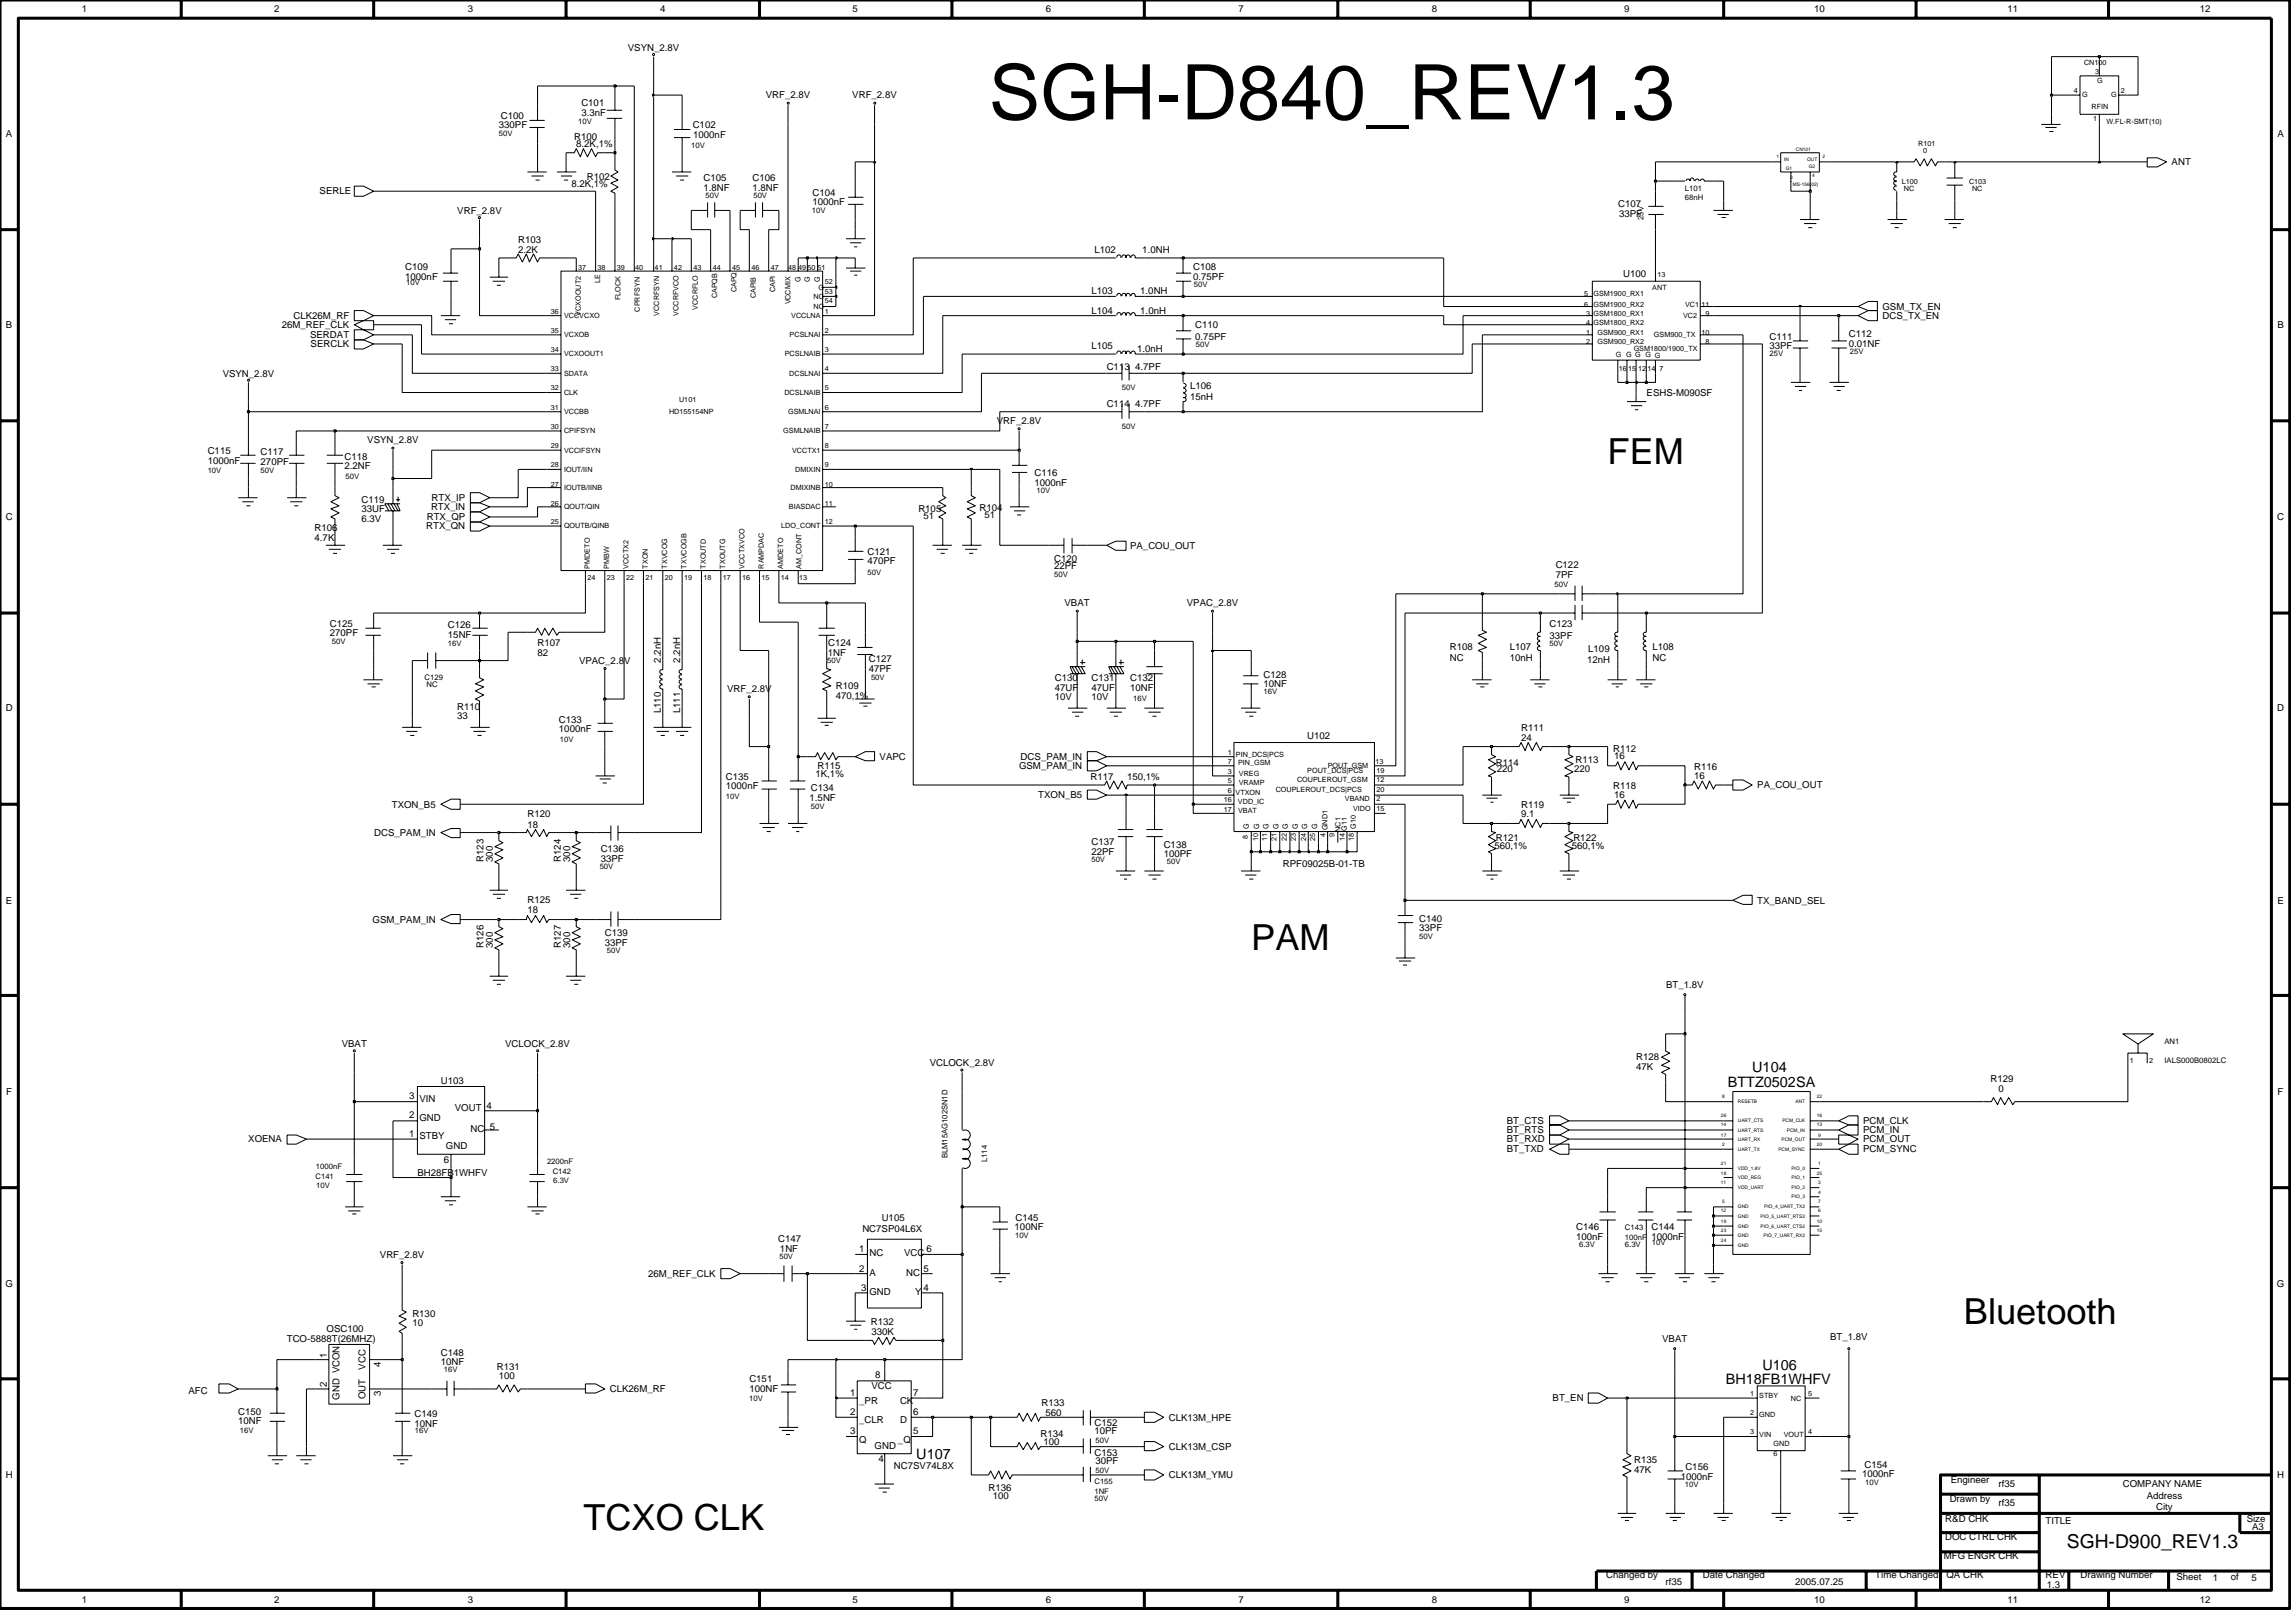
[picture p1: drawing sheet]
<svg xmlns="http://www.w3.org/2000/svg" width="192mm" height="135mm" viewBox="0 0 192 135" stroke-linecap="round" stroke-linejoin="round" font-family="sans-serif">
<defs><g id="words">
<text font-size="6.4" x="82.7" y="10">SGH-D840_REV1.3</text>
<g font-size="3">
<text x="134.4" y="38.8">FEM</text>
<text x="104.6" y="79.4">PAM</text>
<text x="164.2" y="110.7">Bluetooth</text>
<text x="48.8" y="127.8">TCXO CLK</text>
</g>
<text font-size="1.6" x="172.8" y="129.4">SGH-D900_REV1.3</text>
<g font-size="1.2">
<text x="146.5" y="89.6">U104</text>
<text x="144.5" y="90.9">BTTZ0502SA</text>
<text x="144.3" y="115.7">BH18FB1WHFV</text>
<text x="147.4" y="114.5">U106</text>
<text x="76.6" y="121.9">U107</text>
</g>
<g font-size=".8">
<text x="6.8" y="1">1</text>
<text x="22.9" y="1">2</text>
<text x="39.1" y="1">3</text>
<text x="52.5" y="4.2">VSYN_2.8V</text>
<text x="55.2" y="1">4</text>
<text x="71.3" y="1">5</text>
<text x="87.5" y="1">6</text>
<text x="103.6" y="1">7</text>
<text x="119.7" y="1">8</text>
<text x="135.8" y="1">9</text>
<text x="151.7" y="1">10</text>
<text x="167.9" y="1">11</text>
<text x="184" y="1">12</text>
<text x=".5" y="11.4">A</text>
<text x="41.7" y="10.7">330PF</text>
<text x="41.9" y="10">C100</text>
<text x="48" y="11.7">R100</text>
<text x="48.6" y="8.9">C101</text>
<text x="48.6" y="9.7">3.3nF</text>
<text x="57.9" y="10.7">C102</text>
<text x="58" y="11.5">1000nF</text>
<text x="64" y="8.2">VRF_2.8V</text>
<text x="71.3" y="8.2">VRF_2.8V</text>
<text x="190.4" y="11.4">A</text>
<text x="26.7" y="16.3">SERLE</text>
<text x="38.2" y="17.9">VRF_2.8V</text>
<text x="47.8" y="15.6">8.2K,1%</text>
<text x="48.2" y="12.3">8.2K,1%</text>
<text x="49.1" y="15">R102</text>
<text x="58.8" y="15.1">C105</text>
<text x="58.8" y="16">1.8NF</text>
<text x="62.9" y="15.1">C106</text>
<text x="62.9" y="16">1.8NF</text>
<text x="67.9" y="17.2">1000nF</text>
<text x="67.9" y="16.4">C104</text>
<text x="135.3" y="17.3">C107</text>
<text x="181.6" y="13.8">ANT</text>
<text x="33.9" y="23.4">1000nF</text>
<text x="33.9" y="22.6">C109</text>
<text x="43.3" y="20.3">R103</text>
<text x="43.3" y="21.1">2.2K</text>
<text x="91.5" y="21.1">L102</text>
<text x="95.5" y="21.1">1.0NH</text>
<text x="99.8" y="23.4">0.75PF</text>
<text x="99.8" y="22.6">C108</text>
<text x="135.4" y="18.1">33PF</text>
<text x="135.7" y="23.2">U100</text>
<text x=".5" y="27.4">B</text>
<text x="23.6" y="27.4">26M_REF_CLK</text>
<text x="24.5" y="26.7">CLK26M_RF</text>
<text x="25.9" y="28.3">SERDAT</text>
<text x="26" y="29">SERCLK</text>
<text x="91.3" y="29.2">L105</text>
<text x="91.3" y="24.6">L103</text>
<text x="91.3" y="26.2">L104</text>
<text x="95.1" y="29.4">1.0nH</text>
<text x="95.4" y="24.6">1.0NH</text>
<text x="95.4" y="26.2">1.0nH</text>
<text x="99.9" y="28.4">0.75PF</text>
<text x="99.9" y="27.4">C110</text>
<text x="148" y="28.4">C111</text>
<text x="148" y="29.2">33PF</text>
<text x="154.6" y="28.2">C112</text>
<text x="154.6" y="29">0.01NF</text>
<text x="157.4" y="25.9">GSM_TX_EN</text>
<text x="157.4" y="26.7">DCS_TX_EN</text>
<text x="190.4" y="27.4">B</text>
<text x="18.6" y="31.5">VSYN_2.8V</text>
<text x="83.4" y="35.4">VRF_2.8V</text>
<text x="92.5" y="34">C114</text>
<text x="92.5" y="30.9">C113</text>
<text x="94.9" y="34">4.7PF</text>
<text x="94.9" y="30.9">4.7PF</text>
<text x="99.5" y="33.4">15nH</text>
<text x="99.5" y="32.6">L106</text>
<text x="137.7" y="33.1">ESHS-M090SF</text>
<text x="17.4" y="38.8">1000nF</text>
<text x="17.4" y="38">C115</text>
<text x="21.8" y="38">C117</text>
<text x="21.8" y="38.9">270PF</text>
<text x="28.8" y="39.2">2.2NF</text>
<text x="28.8" y="38.5">C118</text>
<text x="30.7" y="37.1">VSYN_2.8V</text>
<text x="36.1" y="41.9">RTX_IP</text>
<text x="86.5" y="39.8">C116</text>
<text x="86.5" y="40.6">1000nF</text>
<text x=".5" y="43.5">C</text>
<text x="26.3" y="45.2">4.7K</text>
<text x="26.3" y="44.4">R106</text>
<text x="30.2" y="42">C119</text>
<text x="30.2" y="42.8">33UF</text>
<text x="30.2" y="43.6">6.3V</text>
<text x="35.6" y="44.2">RTX_QN</text>
<text x="35.7" y="43.5">RTX_QP</text>
<text x="36" y="42.6">RTX_IN</text>
<text x="72.5" y="46.4">C121</text>
<text x="72.5" y="47.2">470PF</text>
<text x="76.8" y="42.8">R105</text>
<text x="77.2" y="43.4">51</text>
<text x="81.9" y="42.7">R104</text>
<text x="82.3" y="43.3">51</text>
<text x="88.1" y="47.6">22PF</text>
<text x="88.1" y="47">C120</text>
<text x="94.5" y="45.8">PA_COU_OUT</text>
<text x="130.1" y="47.4">C122</text>
<text x="190.4" y="43.5">C</text>
<text x="27.6" y="52.4">C125</text>
<text x="27.6" y="53.2">270PF</text>
<text x="37.5" y="52.5">C126</text>
<text x="37.5" y="53.4">15NF</text>
<text x="89" y="50.7">VBAT</text>
<text x="99.2" y="50.7">VPAC_2.8V</text>
<text x="129.6" y="52.4">C123</text>
<text x="129.6" y="53.4">33PF</text>
<text x="130.1" y="48.3">7PF</text>
<text x=".5" y="59.5">D</text>
<text x="38.2" y="59.4">R110</text>
<text x="45" y="54.8">82</text>
<text x="45" y="54">R107</text>
<text x="48.4" y="55.5">VPAC_2.8V</text>
<text x="55.3" y="59.6" transform="rotate(-90 55.3 59.6)">L110</text>
<text x="55.3" y="55.4" transform="rotate(-90 55.3 55.4)">2.2nH</text>
<text x="56.9" y="59.6" transform="rotate(-90 56.9 59.6)">L111</text>
<text x="56.9" y="55.4" transform="rotate(-90 56.9 55.4)">2.2nH</text>
<text x="60.8" y="57.9">VRF_2.8V</text>
<text x="69.2" y="54.8">1NF</text>
<text x="69.2" y="54">C124</text>
<text x="69.9" y="57.6">R109</text>
<text x="69.9" y="58.4">470,1%</text>
<text x="72.7" y="56.2">47PF</text>
<text x="72.7" y="55.3">C127</text>
<text x="88.2" y="58.5">10V</text>
<text x="88.2" y="56.9">C130</text>
<text x="88.2" y="57.7">47UF</text>
<text x="91.3" y="58.5">10V</text>
<text x="91.3" y="57.7">47UF</text>
<text x="91.3" y="56.9">C131</text>
<text x="94.5" y="56.9">C132</text>
<text x="94.5" y="57.7">10NF</text>
<text x="105.7" y="57.4">10NF</text>
<text x="105.7" y="56.6">C128</text>
<text x="121.2" y="54.4">R108</text>
<text x="121.2" y="55.2">NC</text>
<text x="126.3" y="55.2">10nH</text>
<text x="126.3" y="54.4">L107</text>
<text x="132.7" y="55.4">12nH</text>
<text x="132.8" y="54.5">L109</text>
<text x="138.2" y="55.2">NC</text>
<text x="138.2" y="54.4">L108</text>
<text x="190.4" y="59.5">D</text>
<text x="38.2" y="60.1">33</text>
<text x="46.7" y="60.5">C133</text>
<text x="46.7" y="61.2">1000nF</text>
<text x="60.7" y="65.9">1000nF</text>
<text x="60.7" y="65.2">C135</text>
<text x="68.2" y="64.9">1K,1%</text>
<text x="68.4" y="64.3">R115</text>
<text x="73.6" y="63.5">VAPC</text>
<text x="85.2" y="64.3">GSM_PAM_IN</text>
<text x="85.3" y="63.5">DCS_PAM_IN</text>
<text x="91.2" y="65.2">R117</text>
<text x="94.2" y="65.2">150,1%</text>
<text x="109.3" y="61.8">U102</text>
<text x="125.1" y="64">R114</text>
<text x="125.2" y="64.5">220</text>
<text x="127.2" y="61.9">24</text>
<text x="127.2" y="61.1">R111</text>
<text x="131.6" y="64.5">220</text>
<text x="131.7" y="63.8">R113</text>
<text x="134.9" y="62.9">R112</text>
<text x="134.9" y="65.9">R118</text>
<text x="135" y="63.4">16</text>
<text x="141.7" y="65.1">16</text>
<text x="141.7" y="64.3">R116</text>
<text x="146.9" y="65.9">PA_COU_OUT</text>
<text x="31.3" y="69.9">DCS_PAM_IN</text>
<text x="32.8" y="67.5">TXON_B5</text>
<text x="44.1" y="69.2">18</text>
<text x="44.1" y="68.3">R120</text>
<text x="50.2" y="71.2">C136</text>
<text x="67.7" y="66.9">1.5NF</text>
<text x="67.8" y="66.1">C134</text>
<text x="86.8" y="66.7">TXON_B5</text>
<text x="91.3" y="71.4">22PF</text>
<text x="91.3" y="70.6">C137</text>
<text x="97.3" y="70.9">C138</text>
<text x="97.3" y="71.6">100PF</text>
<text x="125" y="71">560,1%</text>
<text x="125.1" y="70.3">R121</text>
<text x="127.2" y="68.3">9.1</text>
<text x="127.2" y="67.6">R119</text>
<text x="131.4" y="71">560,1%</text>
<text x="131.6" y="70.3">R122</text>
<text x="135" y="66.7">16</text>
<text x=".5" y="75.5">E</text>
<text x="31.2" y="77.1">GSM_PAM_IN</text>
<text x="40.4" y="72" transform="rotate(-90 40.4 72)">R123</text>
<text x="41.2" y="72" transform="rotate(-90 41.2 72)">300</text>
<text x="44.1" y="75.5">R125</text>
<text x="44.1" y="76.3">18</text>
<text x="46.9" y="72" transform="rotate(-90 46.9 72)">R124</text>
<text x="47.7" y="72" transform="rotate(-90 47.7 72)">300</text>
<text x="50.2" y="72">33PF</text>
<text x="107.3" y="72.5">RPF09025B-01-TB</text>
<text x="118.7" y="77.8">33PF</text>
<text x="118.7" y="77">C140</text>
<text x="146.9" y="75.5">TX_BAND_SEL</text>
<text x="190.4" y="75.5">E</text>
<text x="40.4" y="79.2" transform="rotate(-90 40.4 79.2)">R126</text>
<text x="41.2" y="79.2" transform="rotate(-90 41.2 79.2)">300</text>
<text x="46.9" y="79.2" transform="rotate(-90 46.9 79.2)">R127</text>
<text x="47.7" y="79.2" transform="rotate(-90 47.7 79.2)">300</text>
<text x="50.6" y="78.2">C139</text>
<text x="50.6" y="79.1">33PF</text>
<text x="139.3" y="82.5">BT_1.8V</text>
<text x="28.6" y="87.5">VBAT</text>
<text x="42.2" y="87.5">VCLOCK_2.8V</text>
<text x="77.7" y="89.1">VCLOCK_2.8V</text>
<text x="136.8" y="88.6">R128</text>
<text x="136.8" y="89.5">47K</text>
<text x=".5" y="91.5">F</text>
<text x="20.8" y="95.5">XOENA</text>
<text x="34.2" y="95">1</text>
<text x="34.2" y="93.4">2</text>
<text x="34.2" y="91.8">3</text>
<text x="35.1" y="93.7">GND</text>
<text x="35.1" y="95.2">STBY</text>
<text x="35.1" y="92.1">VIN</text>
<text x="36.9" y="90.6">U103</text>
<text x="38" y="92.8">VOUT</text>
<text x="39.3" y="94.6">NC</text>
<text x="40.7" y="92.7">4</text>
<text x="41" y="94.4">5</text>
<text x="126" y="94">BT_CTS</text>
<text x="126" y="94.7">BT_RTS</text>
<text x="126" y="95.5">BT_RXD</text>
<text x="155.8" y="94.7">PCM_IN</text>
<text x="155.8" y="95.5">PCM_OUT</text>
<text x="155.8" y="94">PCM_CLK</text>
<text x="166.4" y="90.5">R129</text>
<text x="167.1" y="91.2">0</text>
<text x="190.5" y="91.5">F</text>
<text x="34.9" y="98.2">BH28FB1WHFV</text>
<text x="37.1" y="97.2">6</text>
<text x="37.3" y="96">GND</text>
<text x="126" y="96.3">BT_TXD</text>
<text x="155.8" y="96.3">PCM_SYNC</text>
<text x=".5" y="107.6">G</text>
<text x="31.8" y="105.1">VRF_2.8V</text>
<text x="54.2" y="106.7">26M_REF_CLK</text>
<text x="65.1" y="103.8">C147</text>
<text x="65.2" y="104.7">1NF</text>
<text x="71.9" y="106.3">2</text>
<text x="71.9" y="104.7">1</text>
<text x="72" y="107.9">3</text>
<text x="72.1" y="103">NC7SP04L6X</text>
<text x="72.7" y="105">NC</text>
<text x="72.7" y="106.6">A</text>
<text x="73.7" y="102.1">U105</text>
<text x="75.6" y="105">VCC</text>
<text x="75.8" y="106.6">NC</text>
<text x="77.2" y="106.3">5</text>
<text x="77.2" y="107.9">4</text>
<text x="77.5" y="104.7">6</text>
<text x="84.8" y="102.8">100NF</text>
<text x="84.9" y="102.1">C145</text>
<text x="131.8" y="102.8">C146</text>
<text x="131.8" y="103.7">100nF</text>
<text x="138.1" y="102.8">C144</text>
<text x="138.1" y="103.7">1000nF</text>
<text x="190.4" y="107.6">G</text>
<text x="24" y="112.1">TCO-5888T(26MHZ)</text>
<text x="27.3" y="111.3">OSC100</text>
<text x="27.3" y="113.5" transform="rotate(-90 27.3 113.5)">1</text>
<text x="34.5" y="110.1">R130</text>
<text x="34.5" y="110.8">10</text>
<text x="36.9" y="113.3">C148</text>
<text x="72.7" y="108.2">GND</text>
<text x="72.8" y="110.8">R132</text>
<text x="72.9" y="111.6">330K</text>
<text x="76.5" y="108.2">Y</text>
<text x="139" y="112.1">VBAT</text>
<text x="153" y="112">BT_1.8V</text>
<text x="15.8" y="116.5">AFC</text>
<text x="19.9" y="119">10NF</text>
<text x="19.9" y="118.3">C150</text>
<text x="27.3" y="115.9" transform="rotate(-90 27.3 115.9)">2</text>
<text x="28.4" y="117" transform="rotate(-90 28.4 117)">GND VCON</text>
<text x="30.6" y="116.9" transform="rotate(-90 30.6 116.9)">OUT</text>
<text x="30.6" y="114.5" transform="rotate(-90 30.6 114.5)">VCC</text>
<text x="31.8" y="116.7" transform="rotate(-90 31.8 116.7)">3</text>
<text x="31.8" y="114.2" transform="rotate(-90 31.8 114.2)">4</text>
<text x="34.7" y="119.3">10NF</text>
<text x="34.7" y="118.5">C149</text>
<text x="36.9" y="114.1">10NF</text>
<text x="41.5" y="114.5">R131</text>
<text x="41.7" y="115.2">100</text>
<text x="51" y="116.4">CLK26M_RF</text>
<text x="62.7" y="115.5">C151</text>
<text x="62.7" y="116.3">100NF</text>
<text x="71.1" y="118.3">2</text>
<text x="71.1" y="116.7">1</text>
<text x="71.1" y="119.9">3</text>
<text x="71.9" y="119">_CLR</text>
<text x="71.9" y="117.4">_PR</text>
<text x="72.9" y="116.1">VCC</text>
<text x="73.2" y="115.2">8</text>
<text x="75.3" y="117.4">CK</text>
<text x="75.3" y="119">D</text>
<text x="76.4" y="116.7">7</text>
<text x="76.4" y="118.3">6</text>
<text x="76.4" y="119.9">5</text>
<text x="87.1" y="117.5">R133</text>
<text x="87.4" y="118.4">560</text>
<text x="91.5" y="119.9">10PF</text>
<text x="91.5" y="119.2">C152</text>
<text x="97.7" y="118.7">CLK13M_HPE</text>
<text x="129.8" y="117.1">BT_EN</text>
<text x=".5" y="123.5">H</text>
<text x="71.9" y="120.6">Q</text>
<text x="73.1" y="121.1">GND</text>
<text x="73.5" y="122.2">4</text>
<text x="74.8" y="122.8">NC7SV74L8X</text>
<text x="75.1" y="120.6">_Q</text>
<text x="82.7" y="124.6">R136</text>
<text x="83" y="125.3">100</text>
<text x="87" y="120.1">R134</text>
<text x="87.3" y="120.7">100</text>
<text x="91.5" y="121.7">C153</text>
<text x="91.6" y="122.3">30PF</text>
<text x="97.7" y="123.5">CLK13M_YMU</text>
<text x="97.7" y="121.2">CLK13M_CSP</text>
<text x="136.6" y="122.3">R135</text>
<text x="136.6" y="123.1">47K</text>
<text x="140.5" y="123.7">1000nF</text>
<text x="140.9" y="122.8">C156</text>
<text x="155.7" y="123.4">1000nF</text>
<text x="155.9" y="122.7">C154</text>
<text x="163" y="125.6">Drawn by</text>
<text x="163.1" y="124">Engineer</text>
<text x="167.1" y="125.9">rf35</text>
<text x="167.1" y="124.3">rf35</text>
<text x="177.5" y="124.3">COMPANY NAME</text>
<text x="179.5" y="125.3">Address</text>
<text x="190.4" y="123.5">H</text>
<text x="134.3" y="131.9">Changed by</text>
<text x="142.4" y="131.9">Date Changed</text>
<text x="156.8" y="131.9">Time Changed</text>
<text x="162.5" y="130.3">MFG ENGR CHK</text>
<text x="162.7" y="128.7">DOC CTRL CHK</text>
<text x="162.7" y="127.2">R&amp;D CHK</text>
<text x="162.8" y="131.9">QA CHK</text>
<text x="171" y="127.4">TITLE</text>
<text x="171.1" y="131.9">REV</text>
<text x="174" y="131.9">Drawing Number</text>
<text x="180.3" y="126.2">City</text>
<text x="187.9" y="127.2">Size</text>
<text x="188.3" y="127.8">A3</text>
<text x="6.8" y="133.9">1</text>
<text x="22.9" y="133.9">2</text>
<text x="39.1" y="133.9">3</text>
<text x="71.3" y="133.9">5</text>
<text x="87.5" y="133.9">6</text>
<text x="103.6" y="133.9">7</text>
<text x="119.7" y="133.9">8</text>
<text x="135.8" y="133.9">9</text>
<text x="139.3" y="132.5">rf35</text>
<text x="150.1" y="132.5">2005.07.25</text>
<text x="151.7" y="133.9">10</text>
<text x="167.9" y="133.9">11</text>
<text x="171.2" y="132.8">1.3</text>
<text x="182" y="132.1">Sheet</text>
<text x="184" y="133.9">12</text>
<text x="185" y="132.2">1</text>
<text x="186.5" y="132.1">of</text>
<text x="188.3" y="132.2">5</text>
</g>
<g font-size=".6">
<text x="174.3" y="5.4">CN100</text>
<text x="41.7" y="11.3">50V</text>
<text x="48.4" y="10.4">10V</text>
<text x="173.4" y="7.8">4</text>
<text x="174.1" y="8.1">G</text>
<text x="174.9" y="9.1">RFIN</text>
<text x="175" y="10.1">1</text>
<text x="175.2" y="6.2">3</text>
<text x="175.4" y="6.9">G</text>
<text x="176.1" y="10.4">W.FL-R-SMT(10)</text>
<text x="176.5" y="8.1">G</text>
<text x="177.3" y="7.8">2</text>
<text x="57.8" y="12.3">10V</text>
<text x="59" y="16.6">50V</text>
<text x="63" y="16.6">50V</text>
<text x="67.9" y="17.8">10V</text>
<text x="140.9" y="16">L101</text>
<text x="140.9" y="16.7">68nH</text>
<text x="159" y="15.4">L100</text>
<text x="159.2" y="16">NC</text>
<text x="160.4" y="12.2">R101</text>
<text x="160.8" y="12.8">0</text>
<text x="164.7" y="15.4">C103</text>
<text x="164.9" y="16">NC</text>
<text x="34" y="23.8">10V</text>
<text x="48.4" y="22.6">37</text>
<text x="50" y="22.6">38</text>
<text x="50.2" y="23.7" transform="rotate(-90 50.2 23.7)">LE</text>
<text x="51.6" y="22.6">39</text>
<text x="53.1" y="22.6">40</text>
<text x="54.7" y="22.6">41</text>
<text x="56.4" y="22.6">42</text>
<text x="58" y="22.6">43</text>
<text x="59.6" y="22.6">44</text>
<text x="61.2" y="22.6">45</text>
<text x="62.8" y="22.6">46</text>
<text x="64.4" y="22.6">47</text>
<text x="65.9" y="22.6">48</text>
<text x="66.7" y="22.6">4950 51</text>
<text x="67" y="23.6" transform="rotate(-90 67 23.6)">G</text>
<text x="67.7" y="23.6" transform="rotate(-90 67.7 23.6)">G</text>
<text x="68.6" y="23.6" transform="rotate(-90 68.6 23.6)">G</text>
<text x="69" y="23.7">52</text>
<text x="137.4" y="18.4" transform="rotate(-90 137.4 18.4)">25V</text>
<text x="138.6" y="23.2">13</text>
<text x="46.1" y="26.2">36</text>
<text x="46.1" y="27.8">35</text>
<text x="46.1" y="29.4">34</text>
<text x="47.2" y="26.6">VCCVCXO</text>
<text x="47.2" y="28.2">VCXOB</text>
<text x="47.2" y="29.8">VCXOOUT1</text>
<text x="48.6" y="26.4" transform="rotate(-90 48.6 26.4)">VCXOOUT2</text>
<text x="51.9" y="25.1" transform="rotate(-90 51.9 25.1)">FLOCK</text>
<text x="53.5" y="26" transform="rotate(-90 53.5 26)">CPRFSYN</text>
<text x="55.1" y="26.4" transform="rotate(-90 55.1 26.4)">VCCRFSYN</text>
<text x="56.7" y="26.4" transform="rotate(-90 56.7 26.4)">VCCRFVCO</text>
<text x="58.4" y="25.9" transform="rotate(-90 58.4 25.9)">VCCRFLO</text>
<text x="60" y="24.9" transform="rotate(-90 60 24.9)">CAPQB</text>
<text x="61.6" y="24.4" transform="rotate(-90 61.6 24.4)">CAPQ</text>
<text x="63.2" y="24.9" transform="rotate(-90 63.2 24.9)">CAPIB</text>
<text x="64.8" y="24.4" transform="rotate(-90 64.8 24.4)">CAPI</text>
<text x="65.6" y="29.8">PCSLNAIB</text>
<text x="66" y="28.2">PCSLNAI</text>
<text x="66.1" y="25.4" transform="rotate(-90 66.1 25.4)">VCCMIX</text>
<text x="66.2" y="26.6">VCCLNA</text>
<text x="68" y="25">NC</text>
<text x="68" y="25.8">NC</text>
<text x="68.4" y="24.2">G</text>
<text x="69" y="24.6">53</text>
<text x="69" y="25.3">54</text>
<text x="69" y="27.8">2</text>
<text x="69" y="29.4">3</text>
<text x="69" y="26.2">1</text>
<text x="99.8" y="24">50V</text>
<text x="100" y="29">50V</text>
<text x="132.5" y="24.8">5</text>
<text x="132.5" y="25.6">6</text>
<text x="132.6" y="26.4">3 GSM1800_RX1</text>
<text x="132.6" y="27.1">4</text>
<text x="132.6" y="28">1</text>
<text x="132.6" y="28.7">2</text>
<text x="133.2" y="27.1">GSM1800_RX2</text>
<text x="133.2" y="24.8">GSM1900_RX1</text>
<text x="133.2" y="25.6">GSM1900_RX2</text>
<text x="133.6" y="28">GSM900_RX1</text>
<text x="133.6" y="28.7">GSM900_RX2</text>
<text x="135.1" y="29.8">G G G G G</text>
<text x="136.6" y="29.3">GSM1800/1900_TX</text>
<text x="138.2" y="24.3">ANT</text>
<text x="138.3" y="28.2">GSM900_TX</text>
<text x="140.7" y="26.5">VC2</text>
<text x="140.9" y="25.6">VC1 11</text>
<text x="142.3" y="28">10</text>
<text x="142.6" y="28.7">8</text>
<text x="142.6" y="26.4">9</text>
<text x="148" y="29.8">25V</text>
<text x="154.7" y="29.6">25V</text>
<text x="46.1" y="34.2">31</text>
<text x="46.1" y="31">33</text>
<text x="46.1" y="32.6">32</text>
<text x="46.1" y="35.8">30</text>
<text x="47.2" y="34.6">VCCBB</text>
<text x="47.2" y="31.4">SDATA</text>
<text x="47.2" y="33">CLK</text>
<text x="56" y="34.6">HD155154NP</text>
<text x="56.8" y="33.6">U101</text>
<text x="65.6" y="33">DCSLNAIB</text>
<text x="65.9" y="34.6">GSMLNAI</text>
<text x="66" y="31.4">DCSLNAI</text>
<text x="69" y="34.2">6</text>
<text x="69" y="35.8">7</text>
<text x="69" y="31">4</text>
<text x="69" y="32.6">5</text>
<text x="93.8" y="35.8">50V</text>
<text x="93.8" y="32.6">50V</text>
<text x="135.4" y="31">1615</text>
<text x="137" y="31">1214</text>
<text x="138.8" y="31">7</text>
<text x="17.4" y="39.6">10V</text>
<text x="21.8" y="39.6">50V</text>
<text x="28.9" y="40">50V</text>
<text x="46.1" y="40.7">27</text>
<text x="46.1" y="37.5">29</text>
<text x="46.1" y="39.1">28</text>
<text x="47.2" y="41">IOUTB/IINB</text>
<text x="47.2" y="37.8">VCCIFSYN</text>
<text x="47.2" y="39.4">IOUT/IIN</text>
<text x="47.2" y="36.2">CPIFSYN</text>
<text x="65.5" y="36.2">GSMLNAIB</text>
<text x="66.1" y="41">DMIXINB</text>
<text x="66.2" y="37.8">VCCTX1</text>
<text x="66.5" y="39.4">DMIXIN</text>
<text x="69" y="37.5">8</text>
<text x="69" y="39.1">9</text>
<text x="69" y="40.7">10</text>
<text x="86.7" y="41.2">10V</text>
<text x="46.1" y="43.8">25</text>
<text x="46.1" y="42.3">26</text>
<text x="47.2" y="44.2">QOUTB/QINB</text>
<text x="47.2" y="42.6">QOUT/QIN</text>
<text x="49.3" y="47.5" transform="rotate(-90 49.3 47.5)">PMDETO</text>
<text x="50.9" y="47.5" transform="rotate(-90 50.9 47.5)">PMBW</text>
<text x="52.6" y="47.5" transform="rotate(-90 52.6 47.5)">VCCTX2</text>
<text x="54.2" y="47.5" transform="rotate(-90 54.2 47.5)">TXON</text>
<text x="55.8" y="47.5" transform="rotate(-90 55.8 47.5)">TXVCOG</text>
<text x="57.4" y="47.5" transform="rotate(-90 57.4 47.5)">TXVCOGB</text>
<text x="59" y="47.5" transform="rotate(-90 59 47.5)">TXOUTD</text>
<text x="60.6" y="47.5" transform="rotate(-90 60.6 47.5)">TXOUTG</text>
<text x="62.3" y="47.5" transform="rotate(-90 62.3 47.5)">VCCTXVCO</text>
<text x="63.9" y="47.5" transform="rotate(-90 63.9 47.5)">RAMPDAC</text>
<text x="65.3" y="44.2">LDO_CONT</text>
<text x="65.5" y="47.5" transform="rotate(-90 65.5 47.5)">AMDETO</text>
<text x="66" y="42.6">BIASDAC</text>
<text x="67" y="47.5" transform="rotate(-90 67 47.5)">AM_CONT</text>
<text x="69" y="42.3">11</text>
<text x="69" y="43.8">12</text>
<text x="27.8" y="53.9">50V</text>
<text x="49.1" y="48.4">24</text>
<text x="50.7" y="48.4">23</text>
<text x="52.4" y="48.4">22</text>
<text x="54" y="48.4">21</text>
<text x="55.6" y="48.4">20</text>
<text x="57.2" y="48.4">19</text>
<text x="58.8" y="48.4">18</text>
<text x="60.4" y="48.4">17</text>
<text x="62.1" y="48.4">16</text>
<text x="63.7" y="48.4">15</text>
<text x="65.3" y="48.4">14</text>
<text x="66.8" y="48.4">13</text>
<text x="72.5" y="48">50V</text>
<text x="88.2" y="48.2">50V</text>
<text x="130" y="49">50V</text>
<text x="35.5" y="56.8">C129</text>
<text x="35.7" y="57.4">NC</text>
<text x="37.5" y="54">16V</text>
<text x="69.2" y="55.4">50V</text>
<text x="72.8" y="56.8">50V</text>
<text x="94.8" y="58.6">16V</text>
<text x="105.7" y="58">16V</text>
<text x="129.6" y="54">50V</text>
<text x="46.8" y="62">10V</text>
<text x="102.7" y="63.1">1</text>
<text x="102.7" y="63.8">7</text>
<text x="102.7" y="65.4">5</text>
<text x="102.7" y="64.7">3</text>
<text x="103.4" y="63.2">PIN_DCS|PCS</text>
<text x="103.5" y="63.9">PIN_GSM</text>
<text x="103.6" y="65.6">VRAMP</text>
<text x="103.6" y="64.8">VREG</text>
<text x="108.5" y="65.3">COUPLEROUT_GSM</text>
<text x="109.3" y="64.6">POUT_DCS|PCS</text>
<text x="111" y="64.2">POUT_GSM</text>
<text x="115" y="63.8">13</text>
<text x="115.1" y="64.6">19</text>
<text x="115.1" y="65.3">12</text>
<text x="60.7" y="66.8">10V</text>
<text x="67.8" y="67.6">50V</text>
<text x="102.3" y="67.9">17</text>
<text x="102.3" y="67">16</text>
<text x="102.7" y="66.3">6</text>
<text x="103.3" y="66.5">VTXON</text>
<text x="103.5" y="67.2">VDD_IC</text>
<text x="103.5" y="68">VBAT</text>
<text x="104.4" y="70.1" transform="rotate(-90 104.4 70.1)">8</text>
<text x="104.4" y="69.3" transform="rotate(-90 104.4 69.3)">G</text>
<text x="105.2" y="70.3" transform="rotate(-90 105.2 70.3)">10</text>
<text x="105.3" y="69.3" transform="rotate(-90 105.3 69.3)">G</text>
<text x="106" y="70.3" transform="rotate(-90 106 70.3)">11</text>
<text x="106.1" y="69.3" transform="rotate(-90 106.1 69.3)">G</text>
<text x="106.7" y="66.2">COUPLEROUT_DCS|PCS</text>
<text x="106.7" y="70.3" transform="rotate(-90 106.7 70.3)">21</text>
<text x="106.9" y="69.3" transform="rotate(-90 106.9 69.3)">G</text>
<text x="107.6" y="70.3" transform="rotate(-90 107.6 70.3)">22</text>
<text x="107.7" y="69.3" transform="rotate(-90 107.7 69.3)">G</text>
<text x="108.4" y="70.3" transform="rotate(-90 108.4 70.3)">23</text>
<text x="108.5" y="69.3" transform="rotate(-90 108.5 69.3)">G</text>
<text x="109.2" y="70.3" transform="rotate(-90 109.2 70.3)">24</text>
<text x="109.3" y="69.3" transform="rotate(-90 109.3 69.3)">G</text>
<text x="110" y="70.3" transform="rotate(-90 110 70.3)">25</text>
<text x="110.1" y="69.3" transform="rotate(-90 110.1 69.3)">G</text>
<text x="110.8" y="69.9" transform="rotate(-90 110.8 69.9)">4</text>
<text x="111" y="69.4" transform="rotate(-90 111 69.4)">GND1</text>
<text x="111.6" y="69.9" transform="rotate(-90 111.6 69.9)">9</text>
<text x="112.1" y="69.5" transform="rotate(-90 112.1 69.5)">NC1</text>
<text x="112.4" y="70.3" transform="rotate(-90 112.4 70.3)">14</text>
<text x="112.5" y="66.9">VBAND</text>
<text x="112.6" y="69.5" transform="rotate(-90 112.6 69.5)">G11</text>
<text x="113.1" y="67.8">VIDO</text>
<text x="113.2" y="70.3" transform="rotate(-90 113.2 70.3)">18</text>
<text x="113.4" y="69.3" transform="rotate(-90 113.4 69.3)">G10</text>
<text x="115.1" y="66.9">2</text>
<text x="115.1" y="67.8">15</text>
<text x="115.1" y="66.2">20</text>
<text x="50.1" y="72.6">50V</text>
<text x="91.3" y="72">50V</text>
<text x="97.6" y="72.2">50V</text>
<text x="50.7" y="79.6">50V</text>
<text x="118.7" y="78.5">50V</text>
<text x="178.1" y="88.9">1</text>
<text x="179.7" y="88.9">2</text>
<text x="181" y="88.9">IALS000B0802LC</text>
<text x="181" y="87.3">AN1</text>
<text x="26.4" y="98.5">C141</text>
<text x="26.4" y="97.7">1000nF</text>
<text x="26.4" y="99.3">10V</text>
<text x="45.7" y="97.2">2200nF</text>
<text x="46.2" y="98.1">C142</text>
<text x="46.3" y="98.8">6.3V</text>
<text x="79.2" y="96.8" transform="rotate(-90 79.2 96.8)">BLM15AG102SN1D</text>
<text x="82.5" y="97.1" transform="rotate(-90 82.5 97.1)">L114</text>
<text x="65.2" y="105.3">50V</text>
<text x="84.9" y="103.5">10V</text>
<text x="132" y="104.2">6.3V</text>
<text x="135.9" y="103.7">100nF</text>
<text x="135.9" y="104.2">6.3V</text>
<text x="135.9" y="102.8">C143</text>
<text x="138.1" y="104.1">10V</text>
<text x="20.1" y="119.7">16V</text>
<text x="34.7" y="119.7">16V</text>
<text x="37.1" y="114.6">16V</text>
<text x="62.7" y="117.1">10V</text>
<text x="146.3" y="116.7">1</text>
<text x="146.3" y="118.3">2</text>
<text x="146.4" y="119.9">3</text>
<text x="147.1" y="118.5">GND</text>
<text x="147.1" y="116.8">STBY</text>
<text x="149.8" y="117.1">NC</text>
<text x="151.2" y="116.7">5</text>
<text x="151.2" y="119.9">4</text>
<text x="91.5" y="125.5">50V</text>
<text x="91.5" y="124.9">1NF</text>
<text x="91.5" y="124">C155</text>
<text x="91.6" y="123.1">50V</text>
<text x="91.6" y="120.6">50V</text>
<text x="140.9" y="124.3">10V</text>
<text x="147.1" y="120.1">VIN</text>
<text x="148.3" y="120.9">GND</text>
<text x="148.3" y="121.6">6</text>
<text x="149.2" y="120.1">VOUT</text>
<text x="156" y="124.1">10V</text>
</g>
<g font-size=".4">
<text x="148.6" y="13.2">1</text>
<text x="149.2" y="13.5">IN</text>
<text x="149.3" y="14.2">G1</text>
<text x="149.7" y="15">3</text>
<text x="149.9" y="15.6">MS-156(02)</text>
<text x="150.2" y="12.6">CN101</text>
<text x="151.1" y="13.5">OUT</text>
<text x="151.3" y="14">G2</text>
<text x="151.5" y="14.8">4</text>
<text x="152.4" y="13.2">2</text>
<text x="143.9" y="94.1">14</text>
<text x="143.9" y="93.4">26</text>
<text x="143.9" y="95">17</text>
<text x="144" y="91.8">8</text>
<text x="144" y="95.8">2</text>
<text x="145.3" y="92.2">RESETB</text>
<text x="145.3" y="94.6">UART_RTS</text>
<text x="145.3" y="93.8">UART_CTS</text>
<text x="145.3" y="95.3">UART_RX</text>
<text x="149" y="95.3">PCM_OUT</text>
<text x="149" y="93.8">PCM_CLK</text>
<text x="149.4" y="94.6">PCM_IN</text>
<text x="150.1" y="92.2">ANT</text>
<text x="151.9" y="94.1">13</text>
<text x="151.9" y="93.4">16</text>
<text x="151.9" y="95.8">20</text>
<text x="151.9" y="91.8">22</text>
<text x="152" y="95">9</text>
<text x="143.9" y="99">11</text>
<text x="143.9" y="101.3">12</text>
<text x="143.9" y="98.2">18</text>
<text x="143.9" y="97.4">21</text>
<text x="144" y="100.6">5</text>
<text x="145.3" y="99.4">VDD_UART</text>
<text x="145.3" y="101.8">GND</text>
<text x="145.3" y="101">GND</text>
<text x="145.3" y="98.5">VDD_REG</text>
<text x="145.3" y="96.2">UART_TX</text>
<text x="145.3" y="97.8">VDD_1.8V</text>
<text x="147.2" y="101.8">PIO_5_UART_RTS2</text>
<text x="147.5" y="101">PIO_4_UART_TX2</text>
<text x="148.7" y="96.2">PCM_SYNC</text>
<text x="149.8" y="97.8">PIO_0</text>
<text x="149.8" y="98.5">PIO_1</text>
<text x="149.8" y="99.4">PIO_2</text>
<text x="149.8" y="100.2">PIO_3</text>
<text x="151.9" y="98.2">25</text>
<text x="152" y="100.6">7</text>
<text x="152" y="97.4">1</text>
<text x="152" y="99">3</text>
<text x="152" y="99.8">4</text>
<text x="152" y="101.3">6</text>
<text x="143.9" y="102.9">23</text>
<text x="143.9" y="103.8">24</text>
<text x="143.9" y="102.2">19</text>
<text x="145.3" y="103.4">GND</text>
<text x="145.3" y="104.2">GND</text>
<text x="145.3" y="102.6">GND</text>
<text x="147.2" y="102.6">PIO_6_UART_CTS2</text>
<text x="147.5" y="103.4">PIO_7_UART_RX2</text>
<text x="151.9" y="102.2">10</text>
<text x="151.9" y="102.9">15</text>
</g>
</g></defs>
<g fill="none" stroke="#000" stroke-width=".08">
<path d="M29.6 15.6h.8l.8 .4-.8 .4h-.8zM40.1 18.3v1.7M44.1 14.4h1.6M44.3 10.7h1.2M44.3 10.1h1.2M44.4 14.7h1.1M44.8 15h.3M45 8.8v1.3M45 10.7v1.3M45 13.5v.9M46.6 14.4h1.6M46.9 14.7h.9"/>
<path d="M47.2 15h.3M47.3 12.8h.7l.2-.4 .3 .7 .3-.7 .3 .7 .4-.7 .3 .7 .2-.3h.6M47.3 13.5v.9M50.7 9.9h1.3M50.7 9.2h1.3M51.4 13.5v.7l.3 .2-.6 .3 .6 .3-.6 .3 .6 .3-.6 .4 .3 .1v.6M51.4 7.9v1.3M51.4 9.9v1.3M54.7 4.7v1.6M56.2 14.4h1.6M56.4 10.8h1.3M56.4 11.5h1.3"/>
<path d="M56.5 14.7h1.1M56.9 15h.3M57 9.6v1.2M57 11.5v1.3M57 13.5v.9M57.8 17.6h1.4M59.2 16.9v1.3M59.8 17.6h1.2M59.8 16.9v1.3M61.9 17.6h1.3M63.2 16.9v1.3M63.8 17.6h1.3"/>
<path d="M63.8 16.9v1.3M65.9 8.8v1.6M70.7 20h1.7M70.9 17.1h1.3M70.9 16.5h1.3M71.5 15.1v1.4M71.5 17.1v1.2M71.5 19.2v.8M73.1 8.8v1.6M137.8 17.2h1.3M137.8 17.9h1.3M138.4 16v1.2"/>
<path d="M138.4 17.9v1.3M140 15.1h.9M141.6 15.1v-.2h-.1h-.1l-.1 .2-.1-.1-.2 .1M141.8 15.1l.1-.1 .2 .1M142.2 15.1l.1-.1 .2 .1h.8M143.3 17.6h1.6M143.6 17.9h1M144 18.2h.3M144.1 16.7v.9M148.1 13.5h.8M148.9 12.8h3.2v1.6h-3.2zM149.8 14.4v.8"/>
<path d="M150.5 18.3h1.6M150.9 18.7h1M151.2 19h.3M151.4 14.4v.7M151.4 17.6v.7M152.1 13.5h.9M157.8 18.3h1.7M158.1 18.7h1M158.4 19h.4M158.6 15.6h-.2v.1v.1l.2 .1M158.6 14.8h-.2v.2v.1h.2M158.6 15.2h-.2v.1v.1l.2 .1"/>
<path d="M158.6 14.4h-.2v.1v.2h.2M158.6 13.5v.9M158.6 16v.7M158.6 17.6v.7M159.5 13.5h.6l.1-.2 .4 .6 .3-.6 .3 .6 .3-.6 .3 .6 .2-.4h.6M162.6 18.3h1.6M162.8 15.5h1.3M162.8 14.9h1.3M163 18.7h1M163.3 19h.3M163.5 13.5v1.4M163.5 15.5v1.2"/>
<path d="M163.5 17.6v.7M170.7 10.4h1.6M171 10.7h1M171.4 11h.3M171.5 9.6v.8M173.2 7.9h.7M173.9 6.3h3.3v3.3h-3.3zM175.6 5.6v.7M175.6 9.6v.8M177.2 7.9h.7M179.6 13.2h.8l.8 .3-.8 .5h-.8zM20.1 38h1.3"/>
<path d="M20.1 38.7h1.3M20.8 32v1.6M20.8 36.8v1.2M20.8 38.7v1.3M24.2 38h1.3M24.2 38.7h1.3M24.8 36.8v1.2M24.8 38.7v1.3M27.3 38h1.4M27.3 38.7h1.4M28 36.8v1.2M28 38.7v1.3"/>
<path d="M29.6 26h.8l.8 .4-.8 .4h-.8zM29.6 27.6h.8l.8 .4-.8 .4h-.8zM29.6 27.1l.8-.3h.8v.8h-.8zM29.6 28.4h.8l.8 .3-.8 .5h-.8zM32.9 37.6v1.6M36.9 26.4h1.6M37 22.8h1.3M37 23.5h1.3M37.2 26.7h.9M37.5 27.1h.4M37.7 21.6v1.2M37.7 23.5v1.3"/>
<path d="M37.7 25.6v.8M41 23.2h1.5M41.2 23.5h1M41.5 23.8h.4M41.7 22.4v.8M42.5 21.6h.7l.1-.4 .4 .7 .3-.7 .3 .7 .3-.7 .4 .7 .1-.3h.6M45.7 26.4h1.2M45.7 39.2h1.2M45.7 37.6h1.2M45.7 36h1.2M45.7 34.4h1.2M45.7 32.8h1.2"/>
<path d="M45.7 31.2h1.2M45.7 29.6h1.2M45.7 28h1.2M46.9 22.7h21.9v25h-21.9zM48.2 21.6v1.1M49.8 21.6v1.1M51.4 21.6v1.1M53 21.6v1.1M54.7 21.6v1.1M56.2 21.6v1.1M57.8 21.6v1.1M59.4 21.6v1.1"/>
<path d="M61 21.6v1.1M62.7 21.6v1.1M64.3 21.6v1.1M65.9 21.6v1.1M66.7 21.6v1.1M67.5 21.6v1.1M68.4 21.6v1.1M68.8 26.4h1.1M68.8 39.2h1.1M68.8 37.6h1.1M68.8 36h1.1M68.8 34.4h1.1"/>
<path d="M68.8 32.8h1.1M68.8 31.2h1.1M68.8 29.6h1.1M68.8 28h1.1M68.8 24h1.1M68.8 24.8h1.1M68.8 25.6h1.1M70.7 22.4h1.7M71.1 20.3h.9M71.1 22.7h.9M71.4 20.6h.3M71.4 23h.3"/>
<path d="M71.5 21.6v.8M84.6 39.5h1.3M84.6 38.9h1.3M85.2 36v2.9M85.2 39.5v1.3M92.5 26.4h.8M92.5 34.4h1.3M92.5 31.2h1.3M92.5 29.6h.8M92.5 24.8h.8M92.5 21.6h.8M93.4 26.3v-.1l.2-.1 .1 .1v.2"/>
<path d="M93.4 21.5v-.1l.2-.1 .1 .1v.2M93.4 24.7v-.1l.2-.1 .1 .1v.2M93.4 29.6v-.2l.2-.1 .1 .1v.2M93.8 30.5v1.3M93.8 33.7v1.3M93.8 26.3l.1-.1 .1-.1 .1 .1v.2M93.8 21.5l.1-.1 .1-.1 .1 .1v.2M93.8 24.7l.1-.1 .1-.1 .1 .1v.2M93.8 29.6l.1-.2 .1-.1 .1 .1v.2M94.2 26.4v-.2l.1-.1 .2 .1v.2M94.2 21.6v-.2l.1-.1 .2 .1v.2M94.2 24.8v-.2l.1-.1 .2 .1v.2"/>
<path d="M94.2 29.6v-.2l.1-.1 .2 .1v.2M94.4 34.4h1.3M94.4 31.2h1.3M94.4 30.5v1.3M94.4 33.7v1.3M94.6 26.3v-.1l.2-.1 .1 .1v.2h.8M94.6 21.5v-.1l.2-.1 .1 .1v.2M94.6 24.7v-.1l.2-.1 .1 .1v.2h.8M94.6 29.6v-.2l.2-.1 .1 .1v.2h.8M94.9 21.6h.8M98.3 22.8h1.3M98.3 23.5h1.3"/>
<path d="M98.3 27.6h1.3M98.3 28.3h1.3M98.9 21.6v1.2M98.9 23.5v1.3M98.9 26.4v1.2M98.9 28.3v1.3M98.9 31.2v.8M98.9 33.6v.8M98.9 33.2l.2 .1 .1 .1-.1 .1h-.2M99 32.1h.1l.1 .1-.1 .1-.2 .1M99 32.9h.1l.1 .2-.1 .1h-.2M99 32.5h.1l.1 .1-.1 .2h-.2"/>
<path d="M132 26.4h1.2M132 28h1.2M132 24.8h1.2M132 25.6h1.2M132 28.7h1.2M132 27.1h1.2M133.2 23.5h9v6.6h-9zM135.3 30.1v1.1M136 30.1v1.1M136 33.6h1.7M136.4 33.9h.9M136.7 34.2h.3"/>
<path d="M136.8 30.1v1.1M136.8 32.8v.8M137.7 30.1v1.1M138.4 22.4v1.1M138.4 30.1v1.1M142.2 26.4h1.1M142.2 28h1.1M142.2 25.6h1.1M142.2 28.7h1.1M149.8 32h1.6M149.9 29.1h1.3M149.9 28.5h1.3"/>
<path d="M150.1 32.3h.9M150.4 32.6h.3M150.5 27.1v1.4M150.5 29.1v1.3M150.5 31.2v.8M153 32h1.6M153.2 29.1h1.2M153.2 28.5h1.2M153.3 32.3h1M153.6 32.6h.3M153.8 27.1v1.4M153.8 29.1v1.3"/>
<path d="M153.8 31.2v.8M155.4 25.6l.8-.4h.8v.8h-.8zM155.4 26.4l.8-.4h.8v.8h-.8zM19.9 41.6h1.6M20.3 41.9h.9M20.6 42.3h.3M20.8 40.8v.8M24 41.6h1.6M24.3 41.9h1M24.6 42.3h.3M24.8 40.8v.8M27.2 45.6h1.7"/>
<path d="M27.5 45.9h1M27.8 46.2h.4M28 40.8v.6l.4 .2-.7 .3 .7 .4-.7 .2 .7 .4-.7 .3 .3 .2v.6M28 44.8v.8M30.4 56.8h1.6M30.6 53.1h1.2M30.6 52.5h1.2M30.7 57.2h1.1M31.1 57.4h.3M31.2 51.2v1.3M31.2 53.1v1.3M31.2 56v.8"/>
<path d="M32 45.6h1.6M32.4 45.9h1M32.4 42.1l.4 .6M32.7 46.2h.3M32.7 42.1l.3 .6M32.9 40.8v1.3M32.9 42.7v1.3M32.9 44.8v.8M32.9 42.1l.4 .6M33.1 41.8h.4M33.2 42.1l.3 .6h-1.3M33.3 41.5v.4"/>
<path d="M33.5 42.1h-1.3l.3 .6M34.5 55.2h1.3M35.8 54.5v1.4M36.4 55.2h1.3M36.4 54.5v1.4M39.3 42h.8l.9 .4-.9 .4h-.8zM39.3 43.6h.8l.9 .4-.9 .4h-.8zM39.3 42.8h.8l.9 .4-.9 .4h-.8zM39.3 41.2h.8l.9 .4-.9 .4h-.8zM39.5 53.1h1.3M39.5 52.5h1.3M40.1 56v.6l.3 .2-.6 .4 .6 .2-.6 .3 .6 .4-.6 .3 .3 .2v.6"/>
<path d="M40.1 51.2v1.3M40.1 53.1v1.3M44.1 52.8h.7l.2-.3 .3 .6 .2-.6 .4 .6 .3-.6 .4 .6 .1-.3h.6M45.7 44h1.2M45.7 42.4h1.2M45.7 40.8h1.2M49 47.7v1.1M50.6 47.7v1.1M50.6 56v1.6M50.6 59.2v1.3M52.2 47.7v1.1M53.8 47.7v1.1"/>
<path d="M55.4 57.3h-.2v.1v.1l.2 .1v.8M55.4 56.4h-.2v.2v.1h.2M55.4 56.8l-.2 .1v.1v.1h.2M55.4 55.2v.8h-.2v.1v.2h.2M55.4 47.7v1.1M57 57.3h-.2v.1v.1l.2 .1v.8M57 56.4h-.2v.2v.1h.2M57 56.8l-.2 .1v.1v.1h.2M57 55.2v.8h-.2v.1v.2h.2M57 47.7v1.1M58.7 47.7v1.1M60.3 47.7v1.1"/>
<path d="M61.9 47.7v1.1M62.7 58.4v1.6M63.5 47.7v1.1M65.1 47.7v1.1M66.7 47.7v1.1M68.4 53.1h1.4M68.4 52.5h1.4M68.8 44h1.1M68.8 42.4h1.1M68.8 40.8h1.1M69.1 55.2v.7l.4 .1-.7 .3 .7 .3-.7 .4 .7 .3-.7 .3 .3 .1v.7M69.1 51.2v1.3"/>
<path d="M69.1 53.1v1.3M69.1 59.2v.8M70.9 46.8h1.3M70.9 46.1h1.3M71.5 44.8v1.3M71.5 46.8v1.2M71.5 58.4h1.6M71.7 54.1h1.3M71.7 54.7h1.3M71.9 58.8h1M72.2 59h.3M72.4 52.8v1.3"/>
<path d="M72.4 54.7v1.3M72.4 57.6v.8M78 45.6h1.6M78.3 45.9h1M78.7 46.2h.3M78.8 40.8v.6l.3 .2-.6 .3 .6 .4-.6 .2 .6 .4-.6 .3 .3 .2v.6M78.8 44.8v.8M80.5 45.6h1.6M80.7 45.9h1M81 46.2h.4M81.2 40.8v.6l.4 .2-.7 .3 .7 .4-.7 .2 .7 .4-.7 .3 .3 .2v.6M81.2 44.8v.8"/>
<path d="M84.5 42.4h1.6M84.8 42.7h.9M85.1 43h.3M85.2 41.6v.8M87.7 45.6h1.3M89 45v1.2M89.3 59.2h1.6M89.6 59.5h1M89.6 45.6h1.3M89.6 55.7l.4 .6M89.6 45v1.2M89.9 59.9h.3"/>
<path d="M89.9 55.7l.3 .6M90.1 51.2v1.6M90.1 54.4v1.3M90.1 56.3v1.3M90.1 58.4v.8M90.2 55.7l.3 .6M90.3 55.4h.5M90.4 55.7l.4 .6h-1.3M90.5 55.1v.4M90.8 55.7h-1.3l.2 .6M92.5 45.6l.8-.4h.9v.8h-.9zM92.5 59.2h1.7"/>
<path d="M92.8 59.5h1M92.9 55.7l.3 .6M93.1 55.7l.4 .6M93.1 59.9h.4M93.3 54.4v1.3M93.3 56.3v1.3M93.3 58.4v.8M93.4 55.7l.3 .6M93.6 55.4h.4M93.6 55.7l.4 .6h-1.3M93.7 55.1v.4M94 55.7h-1.3l.3 .6"/>
<path d="M95.7 59.2h1.6M95.9 56.3h1.3M95.9 55.7h1.3M96 59.5h1.1M96.4 59.9h.3M96.5 54.4v1.3M96.5 56.3v1.3M96.5 58.4v.8M101.4 51.2v1.6M103.8 59.2h1.6M104 57.2h1.2M104 56.5h1.2"/>
<path d="M104.1 59.5h1M104.5 59.9h.3M104.6 55.2v1.3M104.6 57.2v2M123.1 56.8h1.6M123.4 57.2h1.1M123.8 57.4h.3M124 52v.7l.3 .1-.7 .3 .7 .3-.7 .4 .7 .3-.7 .3 .4 .1v.7M124 56v.8M128 56.8h1.6M128.3 57.2h.9M128.6 57.4h.4"/>
<path d="M128.8 54l-.2 .1v.1v.1h.2M128.8 53.2h-.2v.2v.1h.2M128.8 53.6l-.2 .1v.1v.1h.2M128.8 52.9h-.2v.1v.1l.2 .1M128.8 52v.8M128.8 54.4v.8M128.8 56v.8M130.4 49.6h1.3M130.4 51.2h1.3M131.7 49v1.2M131.7 50.6v1.2M132.3 49.6h1.4"/>
<path d="M132.3 49v1.2M132.3 50.6v1.2M132.3 51.2h1.4M134.4 56.8h1.6M134.8 57.2h.9M135.1 57.4h.3M135.3 54l-.2 .1-.1 .1 .1 .1h.2v.9M135.3 53.2h-.2l-.1 .2 .1 .1h.1M135.3 53.6l-.2 .1-.1 .1 .1 .1h.1M135.3 52.9h-.2l-.1 .1 .1 .1 .2 .1M135.3 52v.8M135.3 56v.8"/>
<path d="M136.8 56.8h1.6M137.2 57.2h1M137.5 57.4h.3M137.7 54l-.2 .1-.1 .1 .1 .1h.2v.9M137.7 53.2h-.2l-.1 .2 .1 .1h.1M137.7 53.6l-.2 .1-.1 .1 .1 .1h.1M137.7 52.9h-.2l-.1 .1 .1 .1 .2 .1M137.7 52v.8M137.7 56v.8M33.6 60.8h1.6M34 61.1h.9M34.3 61.5h.4"/>
<path d="M34.5 60v.8M36.9 67.2l.8-.4h.8v.8h-.8zM36.9 69.6l.8-.4h.8v.8h-.8zM36.9 76.9l.8-.5h.8v.8h-.8zM39.3 60.8h1.7M39.6 61.1h1M39.9 61.5h.4M40.1 60v.8M41 74.4h1.5M41.2 74.7h1M41.5 75.1h.4M41.7 69.6v.7l.4 .1-.7 .4 .7 .2-.7 .4 .7 .3-.7 .3 .3 .2v.6"/>
<path d="M41.7 76.9v.5l.4 .2-.7 .4 .7 .3-.7 .2 .7 .4-.7 .3 .3 .2v.7M41.7 73.6v.8M43.3 69.6h.7l.1-.3 .3 .6 .4-.6 .3 .6 .4-.6 .2 .6 .2-.3h.7M43.3 76.9h.7l.1-.4 .3 .6 .4-.6 .3 .6 .4-.6 .2 .6 .2-.2h.7M47.3 74.4h1.7M47.7 74.7h.9M48 75.1h.4M48.2 76.9v.5l.3 .2-.7 .4 .7 .3-.7 .2 .7 .4-.7 .3 .4 .2v.7M48.2 69.6v.7l.3 .1-.7 .4 .7 .2-.7 .4 .7 .3-.7 .3 .4 .2v.6M48.2 73.6v.8M49.8 64.8h1.6M49.8 69.6h1.3"/>
<path d="M49.8 76.9h1.3M50 61.1h1.3M50 60.5h1.3M50.1 65.1h1M50.4 65.4h.3M50.6 61.1v1.3M50.6 64v.8M51.1 69v1.3M51.1 76.2v1.2M51.7 69.6h1.3M51.7 69v1.3M51.7 76.2v1.2"/>
<path d="M51.7 76.9h1.3M54.7 60.8h3.1M54.9 61.1h1M55.3 61.5h.3M55.4 60v.8M56.5 61.1h1.1M56.9 61.5h.3M57 60v.8M63.5 68.8h1.6M63.7 65.9h1.3M63.7 65.3h1.3M63.8 69.2h1"/>
<path d="M64.1 69.5h.3M64.3 64v1.3M64.3 65.9v1.3M64.3 68v.8M65.9 68.8h1.6M66.1 65.9h1.2M66.1 65.3h1.2M66.2 69.2h1M66.6 69.5h.2M66.7 64v1.3M66.7 65.9v1.3M66.7 68v.8"/>
<path d="M67.5 63.2h.7l.2-.3 .2 .6 .4-.6 .3 .6 .3-.6 .3 .6 .2-.3h.6M68.4 60h1.5M68.6 60.4h1M69 60.6h.3M71.5 63.2l.9-.4h.7v.8h-.7zM90.9 63.6h.8l.8 .4-.8 .4h-.8zM90.9 62.8h.8l.8 .4-.8 .4h-.8zM90.9 66h.8l.8 .5-.8 .3h-.8zM91.7 65.6h.7l.1-.3 .3 .6 .3-.6 .4 .6 .3-.6 .4 .6v-.3h.7M93.3 72.8h1.6M93.5 69.9h1.3M93.5 69.3h1.3"/>
<path d="M93.6 73.1h1M94 73.5h.2M94.2 68v1.3M94.2 69.9v1.3M94.2 72v.8M95.7 72.8h1.6M95.9 69.9h1.3M95.9 69.3h1.3M96 73.1h1.1M96.4 73.5h.3M96.5 68v1.3M96.5 69.9v1.3"/>
<path d="M96.5 72v.8M102.2 63.2h1M102.2 66.5h1M102.2 64.8h1M102.2 65.6h1M102.2 67.2h1M102.2 64h1M102.2 68h1M103.2 62.1h11.7v7.4h-11.7zM103.8 72.8h1.6M104.1 73.1h1M104.5 73.5h.3"/>
<path d="M104.6 69.5v.9M104.6 72v.8M105.4 69.5v.9M106.2 69.5v.9M107 69.5v.9M107.9 69.5v.9M108.6 69.5v.9M109.4 69.5v.9M110.3 69.5v.9M111 69.5v.9M111.9 69.5v.9M112.6 69.5v.9"/>
<path d="M113.5 69.5v.9M114.9 66.5h1M114.9 64.8h1M114.9 65.6h1M114.9 67.2h1M114.9 64h1M114.9 68h1M116.9 77.1h1.3M116.9 76.5h1.3M117.5 75.2v1.3M117.5 77.1v1.4M117.5 79.2v.9"/>
<path d="M124 66.5h1.6M124 72.8h1.6M124.3 66.7h.9M124.3 73.1h.9M124.6 67h.3M124.6 73.5h.3M124.7 62.4v.7l.4 .1-.6 .3 .6 .3-.6 .4 .6 .3-.6 .3 .2 .1v1.6M124.7 68.8v.7l.4 .1-.6 .3 .6 .4-.6 .3 .6 .3-.6 .3 .2 .2v1.4M126.3 68.8h.7l.2-.3 .3 .7 .3-.7 .3 .7 .4-.7 .3 .7 .2-.4h.6M126.3 62.4h.7l.2-.3 .3 .6 .3-.6 .3 .6 .4-.6 .3 .6 .2-.3h.6M130.4 66.5h1.6M130.4 72.8h1.6"/>
<path d="M130.7 66.7h1M130.7 73.1h1M131 67h.4M131 73.5h.4M131.2 68.8v.7l.3 .1-.6 .3 .6 .4-.6 .3 .6 .3-.6 .3 .3 .2v1.4M131.2 62.4v.7l.3 .1-.6 .3 .6 .3-.6 .4 .6 .3-.6 .3 .3 .1v1.6M134.4 64h.7l.2-.3 .2 .6 .4-.6 .3 .6 .4-.6 .2 .6 .2-.3h.7M134.4 67.2h.7l.2-.3 .2 .7 .4-.7 .3 .7 .4-.7 .2 .7 .2-.4h.7M140.9 65.6h.6l.2-.3 .3 .6 .3-.6 .4 .6 .2-.6 .4 .6 .2-.3h.6M144.9 65.2h.9l.7 .4-.7 .4h-.9zM144.9 75.2l.9-.4h.7v.8h-.7zM24 94.9h.8l.8 .3-.8 .4h-.8z"/>
<path d="M28.9 98.2h1.4M28.9 98.8h1.4M29.6 88v1.6M29.6 96.8v1.4M29.6 98.8v2.1M33.6 92.1h1.3M33.6 93.7h1.3M33.6 95.2h1.3M34.9 90.8h5.6v5.7h-5.6zM37.7 96.5v1.2M37.7 99.3v.7M40.5 94.4h1.2"/>
<path d="M40.5 92.8h1.2M41 81.6h1.5M41.2 81.9h1M41.5 82.3h.4M41.7 80.8v.8M44.3 98.2h1.2M44.3 98.8h1.2M45 88v1.6M45 96.8v1.4M45 98.8v2.1M47.3 81.6h1.7M47.7 81.9h.9"/>
<path d="M48 82.3h.4M48.2 80.8v.8M80.5 89.6v1.6M80.5 92.8v1.6M80.5 97.7v1.6M80.5 95.3a.42 .42 0 0 1 .6 .3 .42 .42 0 0 1-.6 .4M80.5 96.9a.42 .42 0 0 1 .6 .3 .42 .42 0 0 1-.6 .4M80.5 94.5a.42 .42 0 0 1 .6 .4 .42 .42 0 0 1-.6 .3M80.5 96.1a.42 .42 0 0 1 .6 .4 .42 .42 0 0 1-.6 .3M116.7 80.1h1.6M117 80.3h1M117.3 80.7h.4"/>
<path d="M129.6 94h.8l.8 .4-.8 .5h-.8zM129.6 96l.8-.4h.8v.9h-.8zM129.6 93.3h.8l.8 .4-.8 .3h-.8zM129.6 94.9h.8l.8 .3-.8 .4h-.8zM139.3 87.3v.5l.3 .2-.7 .4 .7 .3-.7 .3 .7 .3-.7 .3 .4 .2v.7M140.9 83.2v1.6M144.1 92.1h.8M144.1 93.7h.8M144.1 94.4h.8M144.1 95.2h.8M144.1 96h.8M144.1 97.7h.8"/>
<path d="M144.1 98.4h.8M144.1 99.3h.8M144.9 91.2h6.5v13.6h-6.5zM151.4 92.1h.7M151.4 93.7h.7M151.4 94.4h.7M151.4 95.2h.7M151.4 96h.7M151.4 97.7h.7M151.4 98.4h.7M151.4 99.3h.7M153.8 94.4l.8-.4h.8v.9h-.8z"/>
<path d="M153.8 94.9v.7h1.6v.9h-.8l-.8-.5 1.6-.8-.8-.3zM153.8 93.7l.8-.4h.8v.7h-.8zM165.8 92.1h.7l.2-.4 .3 .6 .3-.6 .3 .6 .4-.6 .3 .6 .2-.2h.6M177.5 86.4h2.6l-1.3 .9zM177.9 88.9v-.9h1.7v.9M178.8 87.3v.7M18.3 115.7h.9l.7 .4-.7 .3h-.9zM22.6 118.1h1.2M22.6 118.8h1.2M23.2 116.8v1.3M23.2 118.8v2.9M25.6 116.1v5.6"/>
<path d="M26.4 116.1h1.1M26.4 113.6h1.1M27.5 112.4h3.4v5h-3.4zM28.9 100.9h1.5M29.1 101.2h1M29.5 101.5h.3M30.9 116.1h1.1M30.9 113.6h1.1M33 118.1h1.3M33 118.8h1.3M33.6 108.8v.7l.4 .2-.6 .3 .6 .3-.6 .3 .6 .3-.6 .4 .2 .1v.6M33.6 105.7v1.6"/>
<path d="M33.6 116.8v1.3M33.6 118.8v2.9M36.1 116.1h1.3M36.9 100h1.6M37.2 100.4h.9M37.4 115.4v1.3M37.5 100.7h.4M38 116.1h1.3M38 115.4v1.3M41 116.1h.5l.2-.4 .4 .6 .3-.6 .3 .6 .3-.6 .3 .6 .2-.2h.6M44.1 100.9h1.6M44.4 101.2h1.1"/>
<path d="M44.8 101.5h.3M49 115.7h.8l.8 .4-.8 .3h-.8zM60.3 106h.7l.9 .4-.9 .5h-.7zM64.3 106.4h1.3M65.1 119.3h1.6M65.3 116.3h1.3M65.3 115.7h1.3M65.4 119.6h1M65.6 105.8v1.3M65.7 119.9h.4M65.9 114.5v1.2M65.9 116.3v1.4"/>
<path d="M65.9 118.5v.8M66.2 106.4h1.3M66.2 105.8v1.3M70.7 116.8h1M70.7 118.5h1M70.7 110.4h1.7M71.1 110.8h.9M71.4 111.1h.3M71.5 106.4h1M71.5 109.7v.7M71.5 104.8h1M71.5 108.1h1"/>
<path d="M71.7 115.4h4.5v6.1h-4.5zM72.4 112h.6l.1 .4 .4-.6 .3 .6 .4-.6 .2 .6 .3-.6 .2 .2h.7M72.5 103.6h4.5v5.7h-4.5zM74 114.5v.9M76.2 116.8h1M76.2 118.5h1M77 106.4h1M77 104.8h1M77 108.1h1M78 118.5v1.6h-1.8M81.2 118.5v4.8h1.5l.1-.4 .4 .7 .3-.7 .3 .7 .3-.7 .4 .7 .1-.3h6M82.8 118.5v2.4h2.3l.1-.3 .4 .6 .3-.6 .3 .6 .4-.6 .2 .6 .2-.3h3.6"/>
<path d="M82.8 106.4h1.7M83 102.7h1.3M83 102.1h1.3M83.2 106.8h.9M83.5 107.1h.3M83.6 100.9v1.2M83.6 102.7v1.4M83.6 105.7v.7M84.5 118.5h.6l.1-.4 .4 .7 .3-.7 .3 .7 .4-.7 .2 .7 .2-.3h.7M89.3 118.5h1.3M90.6 117.9v1.2M91.2 117.9v1.2"/>
<path d="M91.2 118.5h1.3M95.7 118h.8l.8 .5-.8 .4h-.8zM132.8 116.4h.9l.7 .4-.7 .5h-.9zM133.7 106.4h1.6M133.7 102h1.4M133.7 101.3h1.4M133.9 106.8h1M134.3 107.1h.3M134.4 100v1.3M134.4 102v1.2M134.4 105.7v.7M136 116.8v4.7l.4 .2-.7 .3 .7 .3-.7 .3 .7 .3-.7 .4 .3 .1v3.1"/>
<path d="M136.8 106.4h1.6M137 102h1.3M137 101.3h1.3M137.2 106.8h1M137.5 107.1h.3M137.7 100v1.3M137.7 102v1.2M137.7 105.7v.7M140 106.4h1.7M140 112.9v1.6M140.2 102h1.3M140.2 101.3h1.3"/>
<path d="M140.4 106.8h.9M140.7 107.1h.4M140.9 100v1.3M140.9 102v1.2M140.9 105.7v.7M142.5 106.4h1.6M142.9 106.8h.9M143.1 107.1h.4M143.3 105.7v.7M144.1 100.9h.8M144.1 118.5v8M144.1 101.6h.8"/>
<path d="M144.1 102.5h.8M144.1 103.2h.8M144.1 104.1h.8M145.8 116.8h1.1M145.8 118.5h1.1M146.9 115.8h4v5.4h-4zM150.9 116.8h1.2M151.4 100.9h.7M151.4 100h.7M151.4 101.6h.7M151.4 102.5h.7M151.4 103.2h.7"/>
<path d="M154.6 112.9v1.6M22.4 121.7h1.6M22.7 122h1M23 122.3h.3M24.8 121.7h1.6M25.1 122h1M25.5 122.3h.3M32.9 121.7h1.6M33.2 122h.9M33.5 122.3h.3M70.7 120.1h1M73.1 124h1.6"/>
<path d="M73.5 124.4h.9M73.8 124.7h.4M74 121.5v2.5M90.6 120.2v1.3M90.6 122.6v1.3M91.2 123.3h4.5M91.2 120.9h4.5M91.2 120.2v1.3M91.2 122.6v1.3M95.7 122.8h.8l.8 .5-.8 .4h-.8zM95.7 120.5h.8l.8 .4-.8 .3h-.8zM135.3 126.5h1.5"/>
<path d="M135.5 126.8h1.1M135.9 127.1h.3M139.3 126.5h1.6M139.5 123.6h1.2M139.5 122.9h1.2M139.6 126.8h1M139.9 127.1h.3M140 120.1v2.8M140 123.6v2.9M143.3 126.5h1.6M143.6 126.8h1M144 127.1h.3"/>
<path d="M145.8 120.1h1.1M148.1 126.5h1.7M148.5 126.8h.9M148.8 127.1h.3M148.9 121.2v5.3M150.9 120.1h1.2M153.8 126.5h1.6M153.9 123.6h1.3M153.9 122.9h1.3M154.1 126.8h.9M154.4 127.1h.4M154.6 120.1v2.8"/>
<path d="M154.6 123.6v2.9"/>
<circle cx="40.1" cy="18.2" r=".08"/>
<circle cx="54.7" cy="4.6" r=".08"/>
<circle cx="65.9" cy="8.6" r=".08"/>
<circle cx="73.2" cy="8.6" r=".08"/>
<circle cx="20.8" cy="31.8" r=".08"/>
<circle cx="32.9" cy="37.5" r=".08"/>
<circle cx="85.2" cy="35.8" r=".08"/>
<circle cx="50.6" cy="55.9" r=".08"/>
<circle cx="62.7" cy="58.2" r=".08"/>
<circle cx="90.1" cy="51.1" r=".08"/>
<circle cx="101.4" cy="51.1" r=".08"/>
<circle cx="29.6" cy="87.8" r=".08"/>
<circle cx="45" cy="87.8" r=".08"/>
<circle cx="80.4" cy="89.4" r=".08"/>
<circle cx="140.9" cy="83.1" r=".08"/>
<circle cx="33.6" cy="105.5" r=".08"/>
<circle cx="140" cy="112.7" r=".08"/>
<circle cx="154.6" cy="112.7" r=".08"/>
</g>
<path d="M140 120h.1v.1h-.1z" fill="#c2c2c2"/>
<path d="M140 120h.1v.1h-.1zM140 114.5v5.6h5.8M152.1 120.1h2.5" fill="none" stroke="#000" stroke-width=".08"/>
<path d="M154.5 120h.2v.1h-.2z" fill="#c2c2c2"/>
<path d="M65.9 117.7v.8M69.9 116.8v1.7h.8M77.2 118.5h.8M154.5 120h.2v.1h-.2zM154.6 114.5v5.6" fill="none" stroke="#000" stroke-width=".08"/>
<path d="M77.9 118.4h.2v.1h-.2z" fill="#c2c2c2"/>
<path d="M77.9 118.4h.2v.1h-.2zM78 118.5h3.2" fill="none" stroke="#000" stroke-width=".08"/>
<path d="M81.1 118.4h.2v.1h-.2z" fill="#c2c2c2"/>
<path d="M81.1 118.4h.2v.1h-.2zM81.2 118.5h1.6" fill="none" stroke="#000" stroke-width=".08"/>
<path d="M82.8 118.4h.1v.1h-.1z" fill="#c2c2c2"/>
<path d="M23.2 116.1v.7M33.6 113.6v3.2M82.8 118.4h.1v.1h-.1zM82.8 118.5h1.7M87.7 118.5h1.6M92.5 118.5h3.2M144.1 118.5h1.7" fill="none" stroke="#000" stroke-width=".08"/>
<path d="M69.9 116.8h.1v.1h-.1z" fill="#c2c2c2"/>
<path d="M69.9 116.8h.1v.1h-.1zM69.9 113.6v3.2h.8M78.8 112v4.8h-1.6M134.4 116.8h1.6" fill="none" stroke="#000" stroke-width=".08"/>
<path d="M136 116.8h.1v.1h-.1z" fill="#c2c2c2"/>
<path d="M19.9 116.1h3.3M136 116.8h.1v.1h-.1zM136 116.8h9.8" fill="none" stroke="#000" stroke-width=".08"/>
<path d="M23.1 116h.1v.2h-.1z" fill="#c2c2c2"/>
<path d="M23.1 116h.1v.2h-.1zM25.6 116.1h.8M26.4 113.6h-3.2v2.5M32 116.1h4.1M32 113.6h1.6M39.3 116.1h1.7M44.1 116.1h4.9M65.9 113.6v.9M74 113.6v.9" fill="none" stroke="#000" stroke-width=".08"/>
<path d="M33.5 113.5h.2v.2h-.2z" fill="#c2c2c2"/>
<path d="M33.5 113.5h.2v.2h-.2zM33.6 112v1.6M65.9 113.6h4" fill="none" stroke="#000" stroke-width=".08"/>
<path d="M69.9 113.5h.1v.2h-.1z" fill="#c2c2c2"/>
<path d="M69.9 113.5h.1v.2h-.1zM69.9 113.6h4.1" fill="none" stroke="#000" stroke-width=".08"/>
<path d="M73.9 113.5h.2v.2h-.2z" fill="#c2c2c2"/>
<path d="M67.5 106.4v5.6h4.9M73.9 113.5h.2v.2h-.2zM75.6 112h3.2M80.5 104.8v8.8h-6.5" fill="none" stroke="#000" stroke-width=".08"/>
<path d="M78.8 111.9h.1v.2h-.1z" fill="#c2c2c2"/>
<path d="M33.6 107.3v1.5M61.9 106.4h2.4M71.5 108.1v1.6M78 108.1h.8v3.9M78.8 111.9h.1v.2h-.1z" fill="none" stroke="#000" stroke-width=".08"/>
<path d="M67.4 106.4h.2v.1h-.2z" fill="#c2c2c2"/>
<path d="M67.4 106.4h.2v.1h-.2zM67.5 106.4h4M78 104.8h2.5M83.6 104.1v1.6M134.4 103.2v2.5M137.7 103.2v2.5M140.9 103.2v2.5M143.3 104.1v1.6" fill="none" stroke="#000" stroke-width=".08"/>
<path d="M80.4 104.8h.1v.1h-.1z" fill="#c2c2c2"/>
<path d="M80.4 104.8h.1v.1h-.1zM80.5 100.9v3.9" fill="none" stroke="#000" stroke-width=".08"/>
<path d="M143.2 104h.2v.2h-.2z" fill="#c2c2c2"/>
<path d="M143.2 104h.2v.2h-.2zM143.3 103.2v.9h.8" fill="none" stroke="#000" stroke-width=".08"/>
<path d="M143.2 103.2h.2v.1h-.2z" fill="#c2c2c2"/>
<path d="M143.2 103.1h.2v.2h-.2zM143.3 102.5v.7h.8" fill="none" stroke="#000" stroke-width=".08"/>
<path d="M143.2 102.4h.2v.2h-.2z" fill="#c2c2c2"/>
<path d="M143.2 102.4h.2v.2h-.2zM143.3 101.6v.9h.8" fill="none" stroke="#000" stroke-width=".08"/>
<path d="M143.2 101.5h.2v.2h-.2z" fill="#c2c2c2"/>
<path d="M143.2 101.5h.2v.2h-.2zM143.3 100.9v.7h.8" fill="none" stroke="#000" stroke-width=".08"/>
<path d="M80.4 100.8h.1v.2h-.1z" fill="#c2c2c2"/>
<path d="M37.7 98.4v.9M80.5 99.3v1.6h3.1M134.4 97.7v2.3M80.4 100.8h.1v.2h-.1zM137.7 100v-.7h3.2v.7M143.3 100.9h.8" fill="none" stroke="#000" stroke-width=".08"/>
<path d="M140.8 99.2h.2v.1h-.2z" fill="#c2c2c2"/>
<path d="M32.9 93.7v4.7h4.8M140.8 99.2h.2v.1h-.2zM140.9 97.7v1.6h3.2" fill="none" stroke="#000" stroke-width=".08"/>
<path d="M37.6 98.3h.2v.2h-.2z" fill="#c2c2c2"/>
<path d="M37.6 98.3h.2v.2h-.2zM37.7 97.7v.7M134.4 97.7h6.5" fill="none" stroke="#000" stroke-width=".08"/>
<path d="M140.8 97.6h.2v.1h-.2z" fill="#c2c2c2"/>
<g fill="none" stroke="#000" stroke-width=".08">
<path d="M25.6 95.2h8M29.6 92.1v4.7M32.9 93.7h.7M41.7 92.8h3.3v4M131.2 96h12.9M131.2 95.2h12.9M131.2 94.4h12.9M131.2 93.7h12.9M140.8 97.6h.2v.1h-.2zM140.9 86.4v11.3h3.2M152.1 96h1.7M152.1 95.2h1.7"/>
<path d="M152.1 94.4h1.7M152.1 93.7h1.7"/>
</g>
<path d="M44.9 92.8h.1v.1h-.1z" fill="#c2c2c2"/>
<path d="M44.9 92.8h.1v.1h-.1zM45 89.6v3.2M80.5 91.2v1.6" fill="none" stroke="#000" stroke-width=".08"/>
<path d="M29.5 92h.2v.2h-.2z" fill="#c2c2c2"/>
<path d="M29.5 92h.2v.2h-.2zM29.6 89.6v2.5h4M139.3 90.5v1.6h4.8M140.9 86.4h-1.6v.9M152.1 92.1h13.7M177.9 88.9v3.2h-8.8" fill="none" stroke="#000" stroke-width=".08"/>
<path d="M140.8 86.3h.2v.2h-.2z" fill="#c2c2c2"/>
<path d="M38.5 76.9h3.2M117.5 78.5v.7M41.7 80.1v.7M48.2 80.1v.7M140.8 86.3h.2v.2h-.2zM140.9 84.8v1.6" fill="none" stroke="#000" stroke-width=".08"/>
<path d="M41.6 76.8h.2v.1h-.2z" fill="#c2c2c2"/>
<path d="M41.6 76.8h.2v.1h-.2zM41.7 76.9h1.6M46.6 76.9h1.6" fill="none" stroke="#000" stroke-width=".08"/>
<path d="M48.1 76.8h.2v.1h-.2z" fill="#c2c2c2"/>
<path d="M60.3 48.8v28.1h-7.3M48.1 76.8h.2v.1h-.2zM48.2 76.9h1.6" fill="none" stroke="#000" stroke-width=".08"/>
<path d="M117.4 75.2h.2v.1h-.2z" fill="#c2c2c2"/>
<path d="M41.7 72.8v.8M48.2 72.8v.8M94.2 71.2v.8M96.5 71.2v.8M104.6 71.2v.8M117.4 75.2h.2v.1h-.2zM117.5 67.2v8h27.4" fill="none" stroke="#000" stroke-width=".08"/>
<path d="M104.5 71.1h.2v.2h-.2z" fill="#c2c2c2"/>
<path d="M104.5 71.1h.2v.2h-.2zM104.6 70.4v.8h.8" fill="none" stroke="#000" stroke-width=".08"/>
<path d="M105.3 71.1h.2v.2h-.2z" fill="#c2c2c2"/>
<path d="M105.3 71.1h.2v.2h-.2zM105.4 70.4v.8h.8" fill="none" stroke="#000" stroke-width=".08"/>
<path d="M106.2 71.1h.1v.2h-.1z" fill="#c2c2c2"/>
<path d="M106.2 71.1h.1v.2h-.1zM106.2 70.4v.8h.8" fill="none" stroke="#000" stroke-width=".08"/>
<path d="M106.9 71.1h.2v.2h-.2z" fill="#c2c2c2"/>
<path d="M106.9 71.1h.2v.2h-.2zM107 70.4v.8h.9" fill="none" stroke="#000" stroke-width=".08"/>
<path d="M107.8 71.1h.1v.2h-.1z" fill="#c2c2c2"/>
<path d="M107.8 71.1h.1v.2h-.1zM107.9 70.4v.8h.7" fill="none" stroke="#000" stroke-width=".08"/>
<path d="M108.5 71.1h.2v.2h-.2z" fill="#c2c2c2"/>
<path d="M108.5 71.1h.2v.2h-.2zM108.6 70.4v.8h.8" fill="none" stroke="#000" stroke-width=".08"/>
<path d="M109.4 71.1h.1v.2h-.1z" fill="#c2c2c2"/>
<path d="M109.4 71.1h.1v.2h-.1zM109.4 70.4v.8h.9" fill="none" stroke="#000" stroke-width=".08"/>
<path d="M110.2 71.1h.1v.2h-.1z" fill="#c2c2c2"/>
<path d="M110.2 71.1h.1v.2h-.1zM110.3 70.4v.8h.7" fill="none" stroke="#000" stroke-width=".08"/>
<path d="M110.9 71.1h.2v.2h-.2z" fill="#c2c2c2"/>
<path d="M110.9 71.1h.2v.2h-.2zM111 70.4v.8h1.6" fill="none" stroke="#000" stroke-width=".08"/>
<path d="M112.5 71.1h.2v.2h-.2z" fill="#c2c2c2"/>
<path d="M38.5 69.6h3.2M112.6 71.1h.1v.2h-.1zM112.6 70.4v.8h.9v-.8" fill="none" stroke="#000" stroke-width=".08"/>
<path d="M41.6 69.5h.2v.2h-.2z" fill="#c2c2c2"/>
<path d="M41.6 69.5h.2v.2h-.2zM41.7 69.6h1.6M46.6 69.6h1.6" fill="none" stroke="#000" stroke-width=".08"/>
<path d="M48.1 69.5h.2v.2h-.2z" fill="#c2c2c2"/>
<path d="M58.7 48.8v20.8h-5.7M48.1 69.5h.2v.2h-.2zM48.2 69.6h1.6M122.3 66.5v2.3h2.4" fill="none" stroke="#000" stroke-width=".08"/>
<path d="M124.6 68.7h.2v.2h-.2z" fill="#c2c2c2"/>
<path d="M124.6 68.7h.2v.2h-.2zM124.7 68.8h1.6M129.6 68.8h1.6" fill="none" stroke="#000" stroke-width=".08"/>
<path d="M131.1 68.7h.2v.2h-.2z" fill="#c2c2c2"/>
<path d="M53.8 48.8v18.4h-15.3M64.3 67.2v.8M66.7 67.2v.8M94.2 66.5v1.5M96.5 65.6v2.4M99.8 67.2v.8h2.4M131.1 68.7h.2v.2h-.2zM134.4 67.2v1.6h-3.2" fill="none" stroke="#000" stroke-width=".08"/>
<path d="M99.7 67.1h.2v.2h-.2z" fill="#c2c2c2"/>
<path d="M99.8 53.6v13.6h2.4M92.5 66.5h1.7M99.7 67.1h.2v.2h-.2zM115.9 67.2h1.6M140.9 65.6v1.6h-3.2" fill="none" stroke="#000" stroke-width=".08"/>
<path d="M94.1 66.4h.1v.1h-.1z" fill="#c2c2c2"/>
<path d="M76.4 44v21.6h15.3M94.1 66.4h.1v.1h-.1zM94.2 66.5h8M94.9 65.6h1.6M115.9 66.5h6.4" fill="none" stroke="#000" stroke-width=".08"/>
<path d="M96.5 65.5h.1v.2h-.1z" fill="#c2c2c2"/>
<path d="M96.5 65.5h.1v.2h-.1zM96.5 65.6h5.7M122.3 62.4v3.2h-6.4" fill="none" stroke="#000" stroke-width=".08"/>
<path d="M140.8 65.5h.2v.2h-.2z" fill="#c2c2c2"/>
<path d="M101.4 54.4v10.4h.8M116.7 49.6v14.4h-.8M117.5 51.2v13.6h-1.6M50.6 62.4v1.6M64.3 62.4v1.6M66.7 63.2v.8M92.5 64h9.7M134.4 62.4v1.6M137.7 64h3.2v1.6M140.8 65.5h.2v.2h-.2zM144.1 65.6h.8" fill="none" stroke="#000" stroke-width=".08"/>
<path d="M66.7 63.2h.1v.1h-.1z" fill="#c2c2c2"/>
<path d="M66.7 52v11.2h.8M62.7 60v2.4h1.6M66.7 63.2h.1v.1h-.1zM70.7 63.2h.8M92.5 63.2h9.7" fill="none" stroke="#000" stroke-width=".08"/>
<path d="M64.2 62.3h.2v.2h-.2z" fill="#c2c2c2"/>
<path d="M64.3 54.4v8M64.2 62.3h.2v.2h-.2zM122.3 62.4h2.4" fill="none" stroke="#000" stroke-width=".08"/>
<path d="M124.6 62.3h.2v.2h-.2z" fill="#c2c2c2"/>
<path d="M124.6 62.3h.2v.2h-.2zM124.7 62.4h1.6M129.6 62.4h1.6" fill="none" stroke="#000" stroke-width=".08"/>
<path d="M131.1 62.3h.2v.2h-.2z" fill="#c2c2c2"/>
<path d="M34.5 55.2v4.8M40.1 59.2v.8M50.6 58.4v.8M55.4 58.4v1.6M57 58.4v1.6M69.1 58.4v.8M131.1 62.3h.2v.2h-.2zM131.2 62.4h3.2" fill="none" stroke="#000" stroke-width=".08"/>
<path d="M50.5 58.3h.2v.2h-.2z" fill="#c2c2c2"/>
<path d="M31.2 54.4v1.6M37.7 55.2h2.4v.8M50.5 58.3h.2v.2h-.2zM52.2 48.8v9.6h-1.6v-.8M72.4 56v1.6M90.1 57.6v.8M93.3 57.6v.8M96.5 57.6v.8M124 55.2v.8M128.8 55.2v.8M135.3 55.2v.8M137.7 55.2v.8" fill="none" stroke="#000" stroke-width=".08"/>
<path d="M40 55.1h.2v.2h-.2z" fill="#c2c2c2"/>
<path d="M40 55.1h.2v.2h-.2zM42.5 52.8v2.4h-2.4v-.8M55.4 48.8v6.4M57 48.8v6.4M61.9 48.8v5.6h2.4M69.1 54.4v.8M90.1 53.6v.8M93.3 53.6v.8M96.5 53.6v.8M104.6 54.4v.8" fill="none" stroke="#000" stroke-width=".08"/>
<path d="M101.3 54.4h.2h-.2z" fill="#c2c2c2"/>
<path d="M101.3 54.4h.2h-.2zM101.4 52.8v1.6h3.2" fill="none" stroke="#000" stroke-width=".08"/>
<path d="M90 53.5h.2v.2h-.2z" fill="#c2c2c2"/>
<path d="M90 53.5h.2v.2h-.2zM90.1 52.8v.8h3.2" fill="none" stroke="#000" stroke-width=".08"/>
<path d="M93.2 53.5h.2v.2h-.2z" fill="#c2c2c2"/>
<path d="M93.2 53.5h.2v.2h-.2zM93.3 53.6h3.2" fill="none" stroke="#000" stroke-width=".08"/>
<path d="M96.5 53.5h.1v.2h-.1z" fill="#c2c2c2"/>
<path d="M31.2 51.2h8.9M42.5 52.8h1.6M50.6 48.8v4h-3.3M63.5 48.8v3.2h3.2M72.4 50.4v2.4M96.5 53.5h.1v.2h-.1zM96.5 53.6h3.3M124 49.6v2.4M128.8 51.2v.8M135.3 49.6v2.4M137.7 51.2v.8" fill="none" stroke="#000" stroke-width=".08"/>
<path d="M40 51.2h.2v.1h-.2z" fill="#c2c2c2"/>
<path d="M40 51.2h.2v.1h-.2zM49 48.8v2.4h-8.9M69.1 50.4v.8M117.5 51.2h11.3" fill="none" stroke="#000" stroke-width=".08"/>
<path d="M128.7 51.2h.2v.1h-.2z" fill="#c2c2c2"/>
<path d="M128.7 51.2h.2v.1h-.2zM128.8 51.2h1.6M133.7 51.2h4" fill="none" stroke="#000" stroke-width=".08"/>
<path d="M137.6 51.2h.2v.1h-.2z" fill="#c2c2c2"/>
<path d="M147.4 28.7v22.5h-9.7M65.1 48.8v1.6h4M137.6 51.2h.2v.1h-.2z" fill="none" stroke="#000" stroke-width=".08"/>
<path d="M69 50.3h.2v.2h-.2z" fill="#c2c2c2"/>
<path d="M69 50.3h.2v.2h-.2zM69.1 50.4h3.3M116.7 49.6h7.3" fill="none" stroke="#000" stroke-width=".08"/>
<path d="M123.9 49.5h.1v.2h-.1z" fill="#c2c2c2"/>
<path d="M123.9 49.5h.1v.2h-.1zM124 49.6h6.4M133.7 49.6h1.6" fill="none" stroke="#000" stroke-width=".08"/>
<path d="M135.2 49.5h.1v.2h-.1z" fill="#c2c2c2"/>
<path d="M83.6 39.2v6.4h4.1M145.8 28v21.6h-10.5M28 44v.8M32.9 44v.8M41 44h4.7M69.9 44h1.6v.8M71.5 48v.8h-4.8M78.8 44v.8M81.2 44v.8M90.9 45.6h1.6M135.2 49.5h.1v.2h-.1z" fill="none" stroke="#000" stroke-width=".08"/>
<path d="M71.4 43.9h.2v.1h-.2z" fill="#c2c2c2"/>
<path d="M20.8 40v.8M24.8 40v.8M28 40v.8M32.9 40v.8M43.3 39.2v2.4h-2.3M81.2 39.2v1.6M45.7 42.4h-.7v.8h-4M45.7 40.8h-1.6v1.6h-3.1M69.9 40.8h8.9M71.4 43.9h.2v.2h-.2zM71.5 44h4.9M85.2 40.8v.8" fill="none" stroke="#000" stroke-width=".08"/>
<path d="M32.8 39.9h.1v.2h-.1z" fill="#c2c2c2"/>
<path d="M32.8 39.9h.1v.2h-.1zM36.1 37.6v2.4h-3.2v-.8M43.3 39.2h2.4M69.9 39.2h11.3" fill="none" stroke="#000" stroke-width=".08"/>
<path d="M81.1 39.1h.2v.1h-.2z" fill="#c2c2c2"/>
<path d="M36.1 37.6h9.6M69.9 37.6h15.3M81.1 39.1h.2v.1h-.2zM81.2 39.2h2.4" fill="none" stroke="#000" stroke-width=".08"/>
<path d="M85.1 37.5h.2v.2h-.2z" fill="#c2c2c2"/>
<path d="M20.8 34.4v2.4M24.8 36.8v-.8h3.2v.8M85.1 37.5h.2v.2h-.2z" fill="none" stroke="#000" stroke-width=".08"/>
<path d="M27.9 35.9h.2v.2h-.2z" fill="#c2c2c2"/>
<path d="M27.9 35.9h.2v.2h-.2zM28 36h17.7M83.6 34.4v1.6h-13.7" fill="none" stroke="#000" stroke-width=".08"/>
<path d="M20.7 34.3h.2v.2h-.2z" fill="#c2c2c2"/>
<path d="M20.7 34.3h.2v.2h-.2zM20.8 33.6v.8h24.9M82.1 31.2v3.2h-12.2M83.6 34.4h8.9M95.7 34.4h3.2" fill="none" stroke="#000" stroke-width=".08"/>
<path d="M98.8 34.3h.2v.2h-.2z" fill="#c2c2c2"/>
<path d="M33.6 28.7v4.1h12.1M80.5 29.6v3.2h-10.6M98.8 34.3h.2v.2h-.2zM124 28v6.4h-25.1M135.3 31.2v.8h.7M136.8 32v.8" fill="none" stroke="#000" stroke-width=".08"/>
<path d="M136 31.9h.1v.1h-.1z" fill="#c2c2c2"/>
<path d="M136 31.9h.1v.1h-.1zM136 31.2v.8h.8" fill="none" stroke="#000" stroke-width=".08"/>
<path d="M136.8 31.9h.1v.1h-.1z" fill="#c2c2c2"/>
<path d="M136.8 31.9h.1v.1h-.1zM136.8 31.2v.8h.9" fill="none" stroke="#000" stroke-width=".08"/>
<path d="M137.6 31.9h.2v.1h-.2z" fill="#c2c2c2"/>
<path d="M34.5 28v3.2h11.2M78.8 26.4v4.8h-8.9M82.1 31.2h10.4M95.7 31.2h3.2M137.6 31.9h.2v.1h-.2zM137.7 31.2v.8h.7v-.8" fill="none" stroke="#000" stroke-width=".08"/>
<path d="M98.8 31.1h.2v.2h-.2z" fill="#c2c2c2"/>
<path d="M35.2 27.1v2.5h10.5M77.2 24.8v4.8h-7.3M80.5 29.6h12M95.7 29.6h3.2M98.8 31.1h.2v.2h-.2zM123.1 28.7v2.5h-24.2M150.5 30.4v.8M153.8 30.4v.8" fill="none" stroke="#000" stroke-width=".08"/>
<path d="M98.8 29.5h.2v.2h-.2z" fill="#c2c2c2"/>
<g fill="none" stroke="#000" stroke-width=".08">
<path d="M73.1 13.5v12.9h-3.2M31.2 28.7h2.4M31.2 28h3.3M31.2 26.4h4.9v1.6h9.6M31.2 27.1h4M40.1 20.8v5.6h5.6M76.4 21.6v6.4h-6.5M78.8 26.4h13.7M95.7 26.4h3.2M98.8 29.5h.2v.2h-.2zM120.7 26.4v.7h11.3M122.3 26.4v3.2h-23.4"/>
<path d="M123.1 28.7h8.9M124 28h8M143.3 28.7h4.1M143.3 28h2.5M150.5 25.6v1.5M153.8 26.4v.7"/>
</g>
<path d="M98.8 26.3h.2v.2h-.2z" fill="#c2c2c2"/>
<path d="M98.8 26.3h.2v.2h-.2zM98.9 26.4h21.8M122.3 26.4h9.7M143.3 26.4h10.5" fill="none" stroke="#000" stroke-width=".08"/>
<path d="M153.7 26.3h.1v.2h-.1z" fill="#c2c2c2"/>
<path d="M37.7 24.8v.8M69.9 24.8v.8M120.7 21.6v4h11.3M143.3 25.6h7.2M153.7 26.3h.1v.2h-.1zM153.8 26.4h1.6" fill="none" stroke="#000" stroke-width=".08"/>
<path d="M150.4 25.5h.2v.1h-.2z" fill="#c2c2c2"/>
<path d="M150.4 25.5h.2v.1h-.2zM150.5 25.6h4.9" fill="none" stroke="#000" stroke-width=".08"/>
<path d="M69.9 24.7h.1v.2h-.1z" fill="#c2c2c2"/>
<path d="M69.9 24.7h.1v.2h-.1zM69.9 24v.8M77.2 24.8h15.3M95.7 24.8h3.2" fill="none" stroke="#000" stroke-width=".08"/>
<path d="M98.8 24.7h.2v.2h-.2z" fill="#c2c2c2"/>
<path d="M98.8 24.7h.2v.2h-.2zM98.9 24.8h33.1" fill="none" stroke="#000" stroke-width=".08"/>
<path d="M69.9 23.9h.1v.2h-.1z" fill="#c2c2c2"/>
<g fill="none" stroke="#000" stroke-width=".08">
<path d="M49.8 16v5.6M51.4 16.7v4.9M53 7.2v14.4M54.7 20v1.6M56.2 20v1.6M57.8 20v1.6M59.4 19.2v2.4M61 17.6v4M62.7 19.2v2.4M64.3 19.2v2.4M65.9 10.4v11.2M138.4 19.2v3.2"/>
<path d="M37.7 20.8v.8M42.5 21.6h-.8v.8M45.7 21.6h2.5M66.7 21.6h.8M69.9 23.9h.1v.2h-.1zM69.9 21.6v2.4"/>
</g>
<path d="M67.4 21.5h.2v.1h-.2z" fill="#c2c2c2"/>
<path d="M67.4 21.5h.2v.1h-.2zM67.5 21.6h.9" fill="none" stroke="#000" stroke-width=".08"/>
<path d="M68.3 21.5h.1v.1h-.1z" fill="#c2c2c2"/>
<path d="M68.3 21.5h.1v.1h-.1zM68.4 21.6h1.5" fill="none" stroke="#000" stroke-width=".08"/>
<path d="M69.9 21.5h.1v.1h-.1z" fill="#c2c2c2"/>
<path d="M69.9 21.5h.1v.1h-.1zM69.9 21.6h1.6M76.4 21.6h16.1M95.7 21.6h3.2" fill="none" stroke="#000" stroke-width=".08"/>
<path d="M98.8 21.5h.2v.1h-.2z" fill="#c2c2c2"/>
<path d="M37.7 20.8h2.4M98.8 21.5h.2v.1h-.2zM98.9 21.6h21.8" fill="none" stroke="#000" stroke-width=".08"/>
<path d="M40 20.7h.2v.2h-.2z" fill="#c2c2c2"/>
<path d="M40.1 20v.8M40 20.7h.2v.2h-.2z" fill="none" stroke="#000" stroke-width=".08"/>
<path d="M54.6 19.9h.1v.1h-.1z" fill="#c2c2c2"/>
<path d="M54.6 19.9h.1v.1h-.1zM54.7 7.9v12.1h1.5" fill="none" stroke="#000" stroke-width=".08"/>
<path d="M56.2 19.9h.1v.1h-.1z" fill="#c2c2c2"/>
<path d="M31.2 16h18.6M56.2 19.9h.1v.1h-.1zM56.2 20h1.6M57.8 17.6v1.6h1.6M61.9 17.6v1.6h.8M65.1 17.6v1.6h-.8M71.5 18.3v.9M138.4 15.1v.9M144.1 15.1v1.6M149.8 15.1v.9h1.6v1.6M158.6 16.7v.9M163.5 16.7v.9" fill="none" stroke="#000" stroke-width=".08"/>
<path d="M151.3 15.9h.2v.2h-.2z" fill="#c2c2c2"/>
<path d="M71.5 13.5v1.6M151.3 15.9h.2v.2h-.2zM151.4 15.1v.9" fill="none" stroke="#000" stroke-width=".08"/>
<path d="M138.3 15h.2v.2h-.2z" fill="#c2c2c2"/>
<path d="M45 12v1.5M47.3 12.8v.7M51.4 12.8v.7M57 12.8v.7M71.5 13.5h1.6M138.3 15h.2v.2h-.2zM138.4 13.5v1.6h1.6M143.3 15.1h.8" fill="none" stroke="#000" stroke-width=".08"/>
<path d="M73 13.5h.2v.1h-.2z" fill="#c2c2c2"/>
<path d="M73 13.5h.2v.1h-.2zM73.1 10.4v3.1M138.4 13.5h9.7M153 13.5h5.6" fill="none" stroke="#000" stroke-width=".08"/>
<path d="M158.5 13.5h.2v.1h-.2z" fill="#c2c2c2"/>
<path d="M158.5 13.5h.2v.1h-.2zM158.6 13.5h.9M162.6 13.5h.9" fill="none" stroke="#000" stroke-width=".08"/>
<path d="M163.4 13.5h.1v.1h-.1z" fill="#c2c2c2"/>
<path d="M163.4 13.5h.1v.1h-.1zM163.5 13.5h12.1" fill="none" stroke="#000" stroke-width=".08"/>
<path d="M175.5 13.5h.1v.1h-.1z" fill="#c2c2c2"/>
<path d="M50.6 12.8h.8M175.5 13.5h.1v.1h-.1zM175.6 10.4v3.1h4" fill="none" stroke="#000" stroke-width=".08"/>
<path d="M51.3 12.7h.2v.2h-.2z" fill="#c2c2c2"/>
<path d="M45 7.2v1.6M51.3 12.7h.2v.2h-.2zM51.4 7.2v.7M51.4 11.2v1.6M57 7.9v1.7M171.5 7.9v1.7" fill="none" stroke="#000" stroke-width=".08"/>
<path d="M54.6 7.9h.1v.1h-.1z" fill="#c2c2c2"/>
<path d="M54.6 7.9h.1v.1h-.1zM54.7 6.3v1.6h2.3" fill="none" stroke="#000" stroke-width=".08"/>
<path d="M171.5 7.9h.1v.1h-.1z" fill="#c2c2c2"/>
<path d="M45 7.2h6.4M171.5 7.9h.1v.1h-.1zM171.5 4.7v3.2h1.7M178.8 4.7v3.2h-.9" fill="none" stroke="#000" stroke-width=".08"/>
<path d="M51.3 7.1h.2v.2h-.2z" fill="#c2c2c2"/>
<path d="M51.3 7.1h.2v.2h-.2zM51.4 7.2h1.6M171.5 4.7h4.1v.9" fill="none" stroke="#000" stroke-width=".08"/>
<path d="M175.5 4.7h.1v.1h-.1z" fill="#c2c2c2"/>
<path d="M175.5 4.7h.1v.1h-.1zM175.6 4.7h3.2" fill="none" stroke="#000" stroke-width=".08"/>
<g fill="none" stroke="#000" stroke-width=".25">
<path d="M0 0h191.5v134.4h-191.5zM15.2 0v1.5M31.2 0v1.5M47.3 0v1.5M63.5 0v1.5M79.6 0v1.5M95.7 0v1.5M111.9 0v1.5M128 0v1.5M144.1 0v1.5M160.2 0v1.5M176.3 0v1.5"/>
<path d="M0 19.2h1.5M1.5 1.5h188.4v131.4h-188.4zM189.9 19.2h1.6M0 35.2h1.5M189.9 35.2h1.6M0 51.2h1.5M189.9 51.2h1.6M0 67.2h1.5M189.9 67.2h1.6M0 83.2h1.5M0 99.3h1.5M189.9 83.2h1.6"/>
<path d="M189.9 99.3h1.6M0 115.2h1.5M189.9 115.2h1.6M15.2 132.9v1.5M31.2 132.9v1.5M47.3 132.9v1.5M63.5 132.9v1.5M79.6 132.9v1.5M95.7 132.9v1.5M111.9 132.9v1.5M128 132.9v1.5M141.5 131.3v1.6"/>
<path d="M144.1 132.9v1.5M156.1 131.3v1.6M160.2 132.9v1.5M162.3 124.9h8.2M162.3 126.5h27.6M162.3 128.1h8.2M162.3 129.7h8.2M170.5 123.3v9.6M173 131.3v1.6M176.3 132.9v1.5M181.3 131.3v1.6M187.3 126.5v1.6h2.6"/>
<path d="M189.9 123.3h-27.6v9.6M189.9 131.3h-56.4v1.6"/>
</g>
<use href="#words"/>
</svg>
